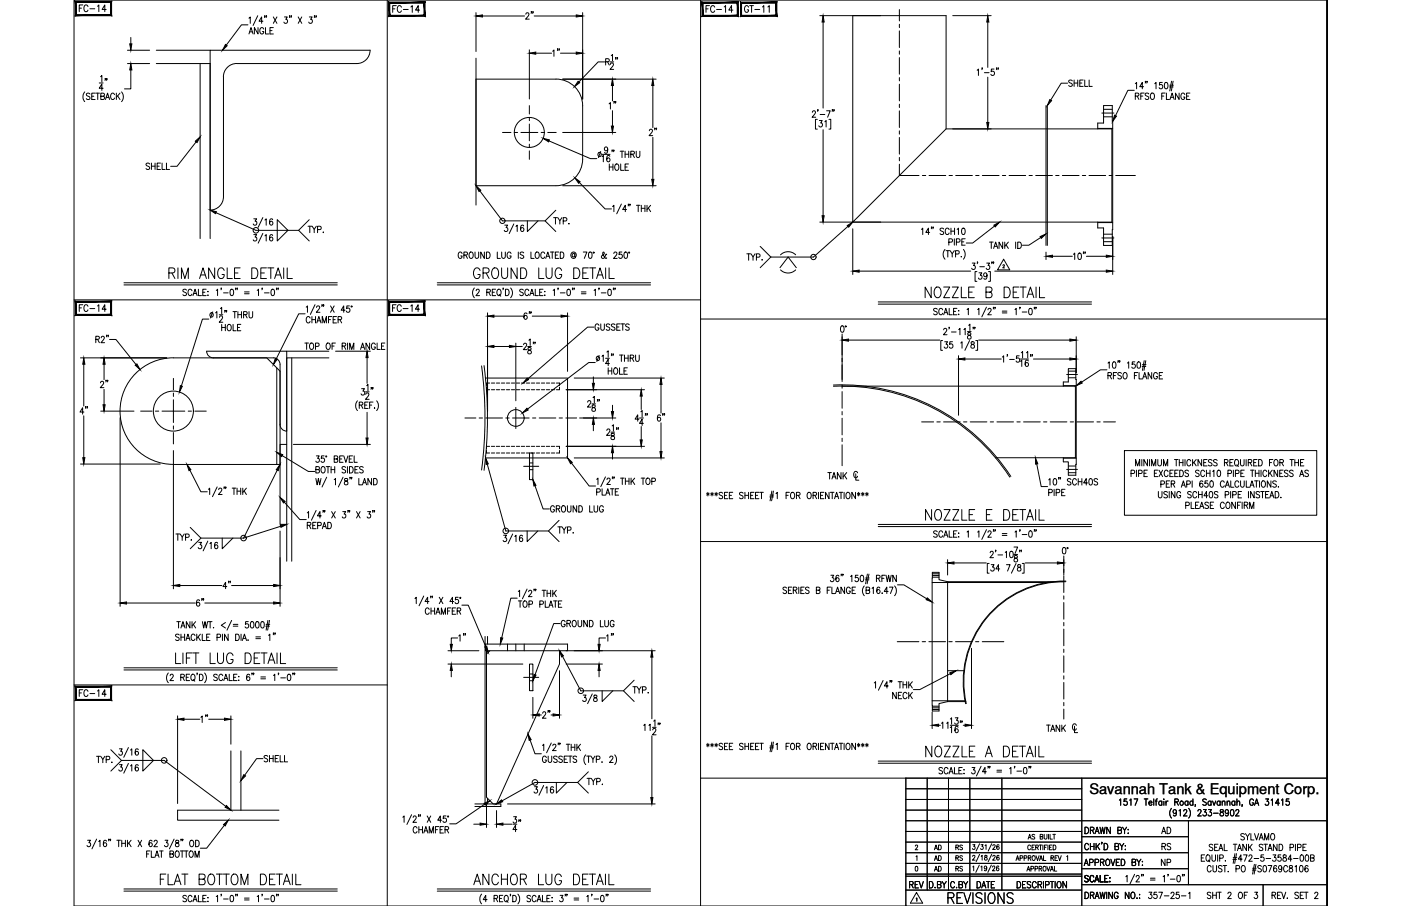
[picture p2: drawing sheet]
<svg xmlns="http://www.w3.org/2000/svg" width="432mm" height="279mm" viewBox="0 0 432 279" stroke-linecap="round" stroke-linejoin="round" font-family="sans-serif">
<defs><g id="words">
<text font-size="7.1" x="284.3" y="93.1">NOZZLE B DETAIL</text>
<g font-size="6.6">
<text x="51.2" y="87.1">RIM ANGLE DETAIL</text>
<text x="145" y="87.1">GROUND LUG DETAIL</text>
<text x="284.3" y="161.6">NOZZLE E DETAIL</text>
<text x="284.3" y="234.6">NOZZLE A DETAIL</text>
<text x="48.7" y="274.1">FLAT BOTTOM DETAIL</text>
<text x="145" y="274.1">ANCHOR LUG DETAIL</text>
<text x="291.4" y="279.8">REVISIONS</text>
</g>
<text font-size="6.2" x="321.7" y="227.2">TANK</text>
<g font-size="5.7">
<text x="160.5" y="99.8">6&quot;</text>
<text x="23.6" y="129.1">4&quot;</text>
<text x="254.4" y="149.2">TANK</text>
<text x="67.7" y="182.7">4&quot;</text>
</g>
<g font-size="5.3">
<text x="23.6" y="4.9">FC-14</text>
<text x="120.3" y="4.9">FC-14</text>
<text x="216.6" y="4.9">FC-14</text>
<text x="228.6" y="4.9">GT-11</text>
<text x="161.2" y="7.1">2&quot;</text>
<text x="173.6" y="18.7" transform="rotate(-90 173.6 18.7)">1&quot;</text>
<text x="328.4" y="27.9">SHELL</text>
<text x="191.2" y="34.9" transform="rotate(-90 191.2 34.9)">1&quot;</text>
<text x="203.6" y="43" transform="rotate(-90 203.6 43)">2&quot;</text>
<text x="44.1" y="53.6">SHELL</text>
<text x="329.8" y="81.1">10&quot;</text>
<text x="23.6" y="97.4">FC-14</text>
<text x="119.9" y="97.4">FC-14</text>
<text x="30" y="120.7">2&quot;</text>
<text x="206" y="131.2" transform="rotate(-90 206 131.2)">6&quot;</text>
<text x="59.6" y="188">6&quot;</text>
<text x="144.6" y="199" transform="rotate(-90 144.6 199)">1&quot;</text>
<text x="190.1" y="199" transform="rotate(-90 190.1 199)">1&quot;</text>
<text x="23.6" y="215.9">FC-14</text>
<text x="65.3" y="224" transform="rotate(-90 65.3 224)">1&quot;</text>
<text x="166.2" y="222.6">2&quot;</text>
<text x="161.6" y="257.9" transform="rotate(-90 161.6 257.9)">34&quot;</text>
<text x="279.4" y="275.2">REV</text>
</g>
<g font-size="4.9">
<text x="169.7" y="70.2">TYP.</text>
<text x="182.4" y="103">GUSSETS</text>
<text x="169" y="159.1">GROUND LUG</text>
<text x="172.2" y="194.4">GROUND LUG</text>
<text x="194" y="214.8">TYP.</text>
<text x="80.4" y="236">SHELL</text>
<text x="179.9" y="243.1">TYP.</text>
<text x="357" y="258.2">AD</text>
<text x="357.4" y="263.2">RS</text>
<text x="357" y="268.1">NP</text>
</g>
<text font-size="4.5" x="335.7" y="244.9">Savannah Tank &amp; Equipment Corp.</text>
<g font-size="4.4">
<text x="287.2" y="263.2">AD</text>
<text x="293.9" y="263.2">RS</text>
<text x="287.2" y="269.9">AD</text>
<text x="287.2" y="266.7">AD</text>
<text x="293.9" y="269.9">RS</text>
<text x="293.9" y="266.7">RS</text>
</g>
</g></defs>
<!-- layer: 0 -->
<g fill="none" stroke="#000" stroke-width=".31">
<path d="M119.4 0v279.4M215.9 0v279.4M409 0h-386.2v279.4h386.2M409 0v279.4v-279.4M22.8 92.5h193.1M215.9 98.4h193.1M215.9 167h193.1M22.8 211.2h96.6M215.9 240h193.1M279.2 240v39.4M285.8 240v34.5M292.3 240v34.5"/>
<path d="M298.9 240v34.5M308.8 240v34.5M333.4 240v39.4M279.2 243.2h54.2M279.2 246.5h54.2M279.2 249.8h54.2M279.2 256.4h54.2M279.2 259.7h54.2M279.2 253.1h129.8M333.4 258h32.9M366.3 253.1v19.7M279.2 266.3h54.2"/>
<path d="M279.2 263h87.1M279.2 270.2h54.2M279.2 269.6h54.2M279.2 274.5h54.2M333.4 272.8h75.6M333.4 267.9h32.9M389.3 272.8v6.6"/>
</g>
<!-- layer: SHOP TAG -->
<path d="M279.2 279.4h.1M409 279.4h.1" fill="none" stroke="#000" stroke-width=".31"/>
<!-- layer: TEXT -->
<g fill="none" stroke="#000" stroke-width=".31">
<path d="M309.3 79.9l1.9 3.3h-3.8zM309.1 81.9l.1-.3 .4 .2-.5 .8h.5M348.6 146l.9-.1 .1-.7-1-.2v2M350 143.7v-2l.6 2 .7-2v2M350.3 145v2M350.9 146l1-.1 .1-.7-1.1-.2v2M351.9 141.7v2M352.6 145.9h.6M353.6 145h-1v2h1M353.7 141.7v2l-1.1-2v2M354.3 141.7v2M354.9 143.7v-2l.7 2 .6-2v2"/>
<path d="M355.8 145.9h.6M356.8 145h-1v2h1M356.8 141.7v1.4l.5 .6 .6-.3 .1-1.7M357 151.6v1.4l.5 .5 .6-.2v-1.7M357.2 145l1.1 2M357.8 149.3l.9-.1 .2-.3-.2-.5-.9-.1v2M358.3 145l-1.1 2M358.6 143.7v-2l.7 2 .6-2v2M359.5 149.2h.6M359.8 151.8l-.4-.2-.7 .2 .2 .5 .9 .7v.3l-.4 .2-.7-.2M360 145.5a.61 .61 0 0 0-.7-.5 .61 .61 0 0 0-.5 .8v.4a.61 .61 0 0 0 .5 .8 .61 .61 0 0 0 .7-.5M360.4 151.6v1.9"/>
<path d="M360.5 148.3h-1v2h1M360.6 145.9h.6M361 149.2l.9-.1 .1-.6-1-.2v2M361.5 149.2l.6 1.1M361.6 145h-1v2h1M362 141.7h1.1M362.1 145.9h.6M362.1 151.6v1.9l-1.1-1.9v1.9M362.5 141.7v2M363.1 145h-1v2h1M363.5 141.7v2M363.5 142.7h1.1"/>
<path d="M363.6 145a1.01 1.01 0 0 1 1.2 1 1.01 1.01 0 0 1-1.2 1zM363.9 152a.61 .61 0 0 0-.8-.4 .61 .61 0 0 0-.4 .7v.5a.61 .61 0 0 0 .6 .8 .61 .61 0 0 0 .6-.8h-.4M364.1 150.3l.6-2 .7 2M364.3 149.6h.8M364.6 141.7v2M365.2 141.7v2M365.4 155.9l1-.1 .1-.8-1.1-.1v1.9M365.8 149.3l.9-.1 .2-.3-.2-.5-.9-.1v2M366.3 145.3l-.4-.3-.7 .3 .2 .5 .8 .4a.48 .48 0 0 1-.3 .8l-.7-.3M367 142.2a.61 .61 0 0 0-.8-.5 .61 .61 0 0 0-.4 .8v.4a.61 .61 0 0 0 .5 .8 .61 .61 0 0 0 .7-.5M367.1 154.9v1.9h1M367.2 151.8l-.4-.2-.8 .2 .2 .5 1 .7v.3l-.4 .2-.8-.2"/>
<path d="M367.4 148.3v2M367.6 141.7v2M368 142.6l.7 1.1M368.5 155.8h.6M368.7 141.7l-1.1 1.3M368.8 152a.61 .61 0 0 0-.7-.4 .61 .61 0 0 0-.5 .7v.5a.61 .61 0 0 0 .5 .7 .61 .61 0 0 0 .7-.4M369.4 151.6v1.9M369.4 152.5h1.1M369.5 154.9h-1v1.9h1M369.6 145.3l-.4-.3-.7 .3 .1 .5 .9 .4 .1 .5-.4 .3-.7-.3M369.8 156.8l.6-1.9 .6 1.9M370 156.2h.8"/>
<path d="M370.4 141.7v2l-1.2-2v2M370.5 151.6v1.9M370.7 148.6l-.5-.3a1.14 1.14 0 0 0 .1 2 .57 .57 0 0 0 .5-.9 .57 .57 0 0 0-1-.1v.3M371 142.7h.6M371.3 145.5a.61 .61 0 0 0-.8-.5 .61 .61 0 0 0-.4 .8v.4a.61 .61 0 0 0 .4 .8 .61 .61 0 0 0 .8-.5M371.8 145.9h1.1M371.8 145v2M372 141.7h-1v2h1M372.2 148.3h-.8l-.1 .8a.61 .61 0 0 1 .9 .1 .61 .61 0 0 1-.1 .9 .61 .61 0 0 1-.8-.2M372.3 152.9h-1.2l.8-1.3v1.9M372.5 155.2l-.4-.3-.8 .3 .2 .4 1 .7v.2l-.4 .3-.8-.3M372.9 151.7h.6l.2 .3v1.2l-.4 .3-.6-.3v-.8z"/>
<path d="M372.9 145v2M373 155.8h.7M373.1 148.4l.4-.1a1.15 1.15 0 0 1-.2 2l-.4-.4v-.5zM373.5 142l-.4-.3-.5 .1v.7l.8 .3 .1 .6-.4 .3-.7-.3M373.7 145.4l.4-.4v2M374.1 154.9h-1.1v1.9h1.1M375.1 142l-.4-.3-.7 .3 .2 .5 .8 .3v.8l-.6 .1-.4-.3M375.3 145.1l.3-.1a1.09 1.09 0 0 1 .6 1 1.09 1.09 0 0 1-.6 1l-.4-.4-.1-.5zM375.4 151.8l-.4-.2-.7 .2 .1 .5 .8 .4 .2 .3v.3l-.4 .2-.7-.2M377.3 148.8a.62 .62 0 0 0-.7-.5 .62 .62 0 0 0-.5 .7v.5a.62 .62 0 0 0 .5 .8 .62 .62 0 0 0 .7-.5M377.3 155.3a.62 .62 0 0 0-.7-.4 .62 .62 0 0 0-.5 .7v.5a.62 .62 0 0 0 .5 .7 .62 .62 0 0 0 .7-.4M377.4 142.7l.9-.1 .1-.7-1-.2v2"/>
<path d="M377.6 152.6l1.1-.2-.1-.7-1-.1v1.9M377.7 150.3l.6-2 .6 2M377.9 149.6h.8M377.9 142.7l.6 1M378.1 155l.2-.1a1 1 0 0 1 .8 .9 1 1 0 0 1-.8 1 1.22 1.22 0 0 1-.2-1.8zM378.5 146l.9-.1 .1-.7-1-.2v2M379.1 142.7h.6M379.3 151.6v1.9M379.3 148.3v2h1M379.9 152.6l1-.1v-.8l-1-.1v1.9M380.1 141.7h-1v2h1M380.1 145v2"/>
<path d="M380.8 146l.9-.1 .1-.7-1-.2v2M380.8 154.9v1.9l-1.2-1.9v1.9M380.8 141.8l.2-.1a1 1 0 0 1 .8 1 1 1 0 0 1-.8 1 1.26 1.26 0 0 1-.2-1.9zM381.2 143.3l.5 .6M381.4 155.8h.6M381.6 152.5h.6M381.8 148.8a.62 .62 0 0 0-.7-.5 .62 .62 0 0 0-.5 .7v.5a.62 .62 0 0 0 .5 .8 .62 .62 0 0 0 .7-.5M382.3 141.7l.1 1.7 .4 .3 .6-.3v-1.7M382.4 148.3v1.4l.4 .6 .6-.3 .1-1.7M382.4 154.9h-1v1.9M382.4 145.9h.7M382.7 151.6h-1.1v1.9h1.1"/>
<path d="M382.8 154.9v1.9M383.5 145h-1.1v2h1.1M383.5 155.8l.9-.1 .1-.7-1-.1v1.9M384 155.8l.6 1M384.1 141.7v2M384.1 148.3v2h1M384.7 142.7l1-.1 .1-.7-1.1-.2v2M384.8 151.6v1.9M385.1 156.8v-1.9l.7 1.9 .6-1.9v1.9M385.2 150.3l.7-2 .6 2M385.3 142.7l.5 1M385.4 145h1.1"/>
<path d="M385.5 149.6h.8M386 145v2M386.4 142.7h.6M386.5 151.6v1.9l-1.1-1.9v1.9M386.7 148.3h1.1M386.9 145.9h1.1M386.9 145v2M387.2 148.3v2M387.4 141.7h-1v2h1M387.9 141.7a.99 .99 0 0 1 1.1 1 .99 .99 0 0 1-1.1 1zM388 145v2M388.2 148.3v2"/>
<path d="M388.2 151.8l-.4-.2-.5 .1v.6l.8 .4 .1 .6-.4 .2-.7-.2M388.6 151.6h1.1M388.7 145v2M389.1 148.4l.1-.1a1 1 0 0 1 .8 1 1 1 0 0 1-.8 1 1.27 1.27 0 0 1-.1-1.9zM389.1 151.6v1.9M390.1 152.5h.6M390.4 145.5a.61 .61 0 0 0-.7-.5 .61 .61 0 0 0-.5 .8v.4a.61 .61 0 0 0 .5 .8 .61 .61 0 0 0 .7-.5M391 145v2M391.1 151.6h-1v1.9h1M391.3 142.7h.6M391.4 153.5l.6-1.9 .6 1.9M391.4 145.8l.7 1.2"/>
<path d="M391.6 152.9h.8M391.7 148.3v2l-1.1-2v2M392.1 145l-1.1 1.3M392.3 141.7h-1v2M392.9 141.8l.2-.1a1 1 0 0 1 .8 1 1 1 0 0 1-.8 1 1.24 1.24 0 0 1-.2-1.9zM393 151.6a1 1 0 0 1 1.2 1 1 1 0 0 1-1.2 .9zM393.4 148.6l-.4-.3-.7 .3 .1 .4 1 .7v.3l-.4 .3-.7-.3M393.8 145v2l-1.1-2v2M393.9 150.2h.2zM394.4 145.9h.7M394.5 142.7l.9-.1 .1-.7-1-.2v2M394.8 153.4v.1z"/>
<path d="M395 142.7l.6 1M395.5 145h-1.1v2h1.1M397 145.3l-.4-.3-.6 .1-.1 .6 .9 .4 .2 .6-.4 .3-.7-.3M397.6 141.7h1.1M398.1 141.7v2M398.6 145.3l-.4-.3-.8 .3 .2 .5 .9 .4 .1 .5-.4 .3-.8-.3M399.1 142.7h1.1M399.1 141.7v2M400.2 141.7v2M400.6 147l.6-2 .6 2M400.8 146.3h.8M400.8 142.7h.7"/>
<path d="M401.9 141.7h-1.1v2h1.1M403.3 145.3l-.4-.3-.7 .3 .1 .5 .9 .4a.48 .48 0 0 1-.3 .8l-.7-.3M316.9 258.8l.5-1.5 .4 1.5M317.1 258.3h.5M318.9 257.5l-.3-.2-.5 .2 .1 .4 .7 .3v.4l-.3 .2-.5-.2M320.6 258l.7-.1 .1-.4-.8-.2v1.5l.8-.2v-.5l-.3-.1M321.8 257.3v1.1l.4 .4 .4-.2 .1-1.3M323.2 257.3v1.5M323.6 257.3v1.5h.8M324.5 257.3h.8M324.9 257.3v1.5M334.4 255.1a1.01 1.01 0 0 1 1.1 1 1.01 1.01 0 0 1-1.1 1z"/>
<path d="M336.1 256.1l.9-.2 .1-.6-1-.2v2M336.6 256.1l.6 1M337.5 257.1l.6-2 .7 2M337.7 256.4h.8M339 255.1l.4 2 .4-2 .4 2 .4-2M339.7 259.8h-.2h.2l-.2 .5M342.2 255.1v2l-1.1-2v2M344.5 256.1l1-.2 .1-.6-1.1-.2v2l1.1-.2 .1-.5-.5-.3M345 246.8l.4-.4v1.9M346 255.1l.6 1v1M347.2 255.1l-.6 1M347.3 246.4h-.8l-.1 .8a.61 .61 0 0 1 .9 .1 .61 .61 0 0 1-.1 .8 .61 .61 0 0 1-.8-.1"/>
<path d="M347.6 257h.2zM347.7 255.8v.1zM348.2 246.8l.4-.4v1.9M349.5 246.4h1.2l-.8 1.9M352.7 246.4h1.1M353.2 246.4v1.9M354.1 247.6h.9l-.1-.5a.58 .58 0 0 0-.8 .7 .58 .58 0 0 0 .9 .3M355.6 246.4v1.9M356.1 247h.5M356.7 246.4l-.3 .1-.1 .3v1.5M358.1 247.3l-.2-.2a.58 .58 0 0 0-.8 .6 .58 .58 0 0 0 1 .4M358.1 247v1.3"/>
<path d="M358.7 246.4v.2zM358.7 247.1v1.2M359.4 247v1.3M360 247l-.4 .1-.2 .5M361.1 249.3a2.24 2.24 0 0 0 0 3M362.1 247.3l.9-.1 .1-.6-1-.2v1.9M362.6 250.3l-.1 .3a.54 .54 0 0 1-.8 .1 .54 .54 0 0 1 0-.8 .54 .54 0 0 1 .8 .1l.1 .3a.9 .9 0 0 1-.6 1.3l-.4-.2M362.6 247.3l.6 1M363.4 250l.4-.3v1.9M364.8 250.1l.2-.3 .5-.1 .3 .5-1.1 1.4h1.2M366.1 247.3l-.1-.2a.58 .58 0 0 0-.8 .6 .58 .58 0 0 0 .9 .4M366.1 247v1.3"/>
<path d="M366.4 249.3a2.31 2.31 0 0 1 0 3M367.7 247.3a.56 .56 0 0 0-.8 0 .56 .56 0 0 0 0 .8 .56 .56 0 0 0 .8 0M367.7 246.4v1.9M368.5 248.3h-.2h.2l-.2 .4M369.2 250.1l.3-.4h.4l.3 .3-1.1 1.6h1.1M370.9 249.7h.9l-.5 .7a.6 .6 0 0 1 .5 .9 .6 .6 0 0 1-1.1 0M371.8 246.7l-.4-.3-.7 .3 .2 .4 .9 .7v.3l-.4 .2-.7-.2M372.5 249.7h.9l-.5 .7a.6 .6 0 0 1 .5 1 .6 .6 0 0 1-1.1-.1M373.3 247.3a.56 .56 0 0 0-.8 0 .56 .56 0 0 0 0 .8 .56 .56 0 0 0 .8 0M373.3 247v1.3M373.7 247l.5 1.3 .5-1.3M374 250.8h1.5"/>
<path d="M376 247.3a.56 .56 0 0 0-.7 0 .56 .56 0 0 0 0 .8 .56 .56 0 0 0 .7 0M376 247v1.3M376.2 249.8v.5a.72 .72 0 0 1 .8 .4 .72 .72 0 0 1-.3 .9 .63 .63 0 0 1-.7-.6 .63 .63 0 0 1 .8-.6l.2-.3v-.3zM376.7 247.4l.4-.4 .4 .1v1.2M376.7 247v1.3M378.2 247.4l.4-.4 .4 .1 .1 1.2M378.2 247v1.3M378.6 250.3v.3a.54 .54 0 0 1-.8 .1 .54 .54 0 0 1 0-.8 .54 .54 0 0 1 .8 .1v.3a.9 .9 0 0 1-.6 1.3l-.3-.2M379.4 249.8l.3-.1a1.06 1.06 0 0 1 .6 .9 1.06 1.06 0 0 1-.6 1l-.3-.1-.2-.7zM380.6 247.3a.56 .56 0 0 0-.8 0 .56 .56 0 0 0 0 .8 .56 .56 0 0 0 .8 0M380.6 247v1.3M380.9 250.1l.1-.3 .5-.1 .3 .5-1 1.4h1.1"/>
<path d="M381.2 247.4l.4-.4 .4 .1 .1 1.2M381.2 246.4v1.9M382.9 248.3l-.1 .4M383.5 257.3l-.4-.2-.7 .2 .1 .4 1 .8v.2l-.4 .3-.7-.3M383.9 257.1l.6 .9v1M385.1 257.1l-.6 .9M385.5 257.1v1.9h1M386.3 246.8a.61 .61 0 0 0-.7-.4 .61 .61 0 0 0-.5 .7v.5a.61 .61 0 0 0 .6 .8 .61 .61 0 0 0 .6-.8h-.4M386.7 248.3l.6-1.9 .6 1.9M386.7 257.1l.6 1.9 .6-1.9M386.9 247.7h.8M388.1 259l.6-1.9 .7 1.9"/>
<path d="M388.3 258.4h.8M389.8 259v-1.9l.6 1.9 .6-1.9v1.9M390.1 246.4h.9l-.5 .7a.6 .6 0 0 1 .5 .9 .6 .6 0 0 1-1.1 0M391.8 246.8l.4-.4v1.9M391.9 257.2l.2-.1a1 1 0 0 1 .8 1 1 1 0 0 1-.8 .9 1.29 1.29 0 0 1-.2-1.8zM394.3 247.7h-1.2l.8-1.3v1.9M395 246.8l.4-.4v1.9M397.3 246.4h-.8l-.1 .8a.61 .61 0 0 1 .9 .1 .61 .61 0 0 1-.1 .8 .61 .61 0 0 1-.9-.1M282.1 260.9l.3-.3 .4 .3-.7 1.2h.8M282.2 267.2h.2a.82 .82 0 0 1 .5 .7 .82 .82 0 0 1-.5 .7l-.3-.2zM282.3 264.2l.3-.3v1.5M282.4 277.1l.2-.2v1"/>
<path d="M282.5 275.2l1.9 3.3h-3.8zM288.2 273.6v.2zM288.9 272.8l1-.1v-.8l-1-.1v2l1.1-.2v-.4l-.4-.4M290.4 271.8l.6 1v1M291.7 271.8l-.7 1M294.2 272.3a.62 .62 0 0 0-.7-.5 .62 .62 0 0 0-.5 .8v.5a.62 .62 0 0 0 .5 .7 .62 .62 0 0 0 .7-.5M295.6 272.8l.9-.1 .1-.7-1-.2v2l1-.2 .1-.4-.4-.4M297 271.8l.6 1v1M298.3 271.8l-.7 1M299.8 264.1l.2-.3 .5 .3-.8 1.2h.8M299.8 267.3l.3-.2v1.4M299.8 260.5h.7l-.4 .5a.44 .44 0 0 1 .4 .7 .44 .44 0 0 1-.8 0"/>
<path d="M301.1 271.8a1 1 0 0 1 1.2 1 1 1 0 0 1-1.2 1zM301.8 266.8l-1 2.2M301.9 263.5l-1.1 2.2M301.9 260.2l-1.1 2.3M302.3 267.3l.3-.2v1.4M302.3 260.5h.7l-.4 .5a.45 .45 0 0 1 .4 .7 .45 .45 0 0 1-.8 0M302.4 264.1l.3-.3v1.5M302.6 273.8l.6-2 .6 2M303.6 263.8v.5a.59 .59 0 0 1 .6 .2 .59 .59 0 0 1-.1 .7 .48 .48 0 0 1-.7-.3 .48 .48 0 0 1 .6-.6l.1-.5zM303.6 260.8l.3-.3v1.5M304 271.8h1.1M304.1 267.5a.4 .4 0 0 1-.4 .5 .4 .4 0 0 1-.4-.5l.4-.4a.81 .81 0 0 1 .5 .7 .81 .81 0 0 1-.6 .7l-.2-.2"/>
<path d="M304.6 271.8v2M305.5 266.8l-1 2.2M305.6 263.5l-1 2.2M305.6 260.2l-1 2.3M305.9 267.4l.3-.3 .4 .2-.7 1.2h.8M306 264.1l.1-.3h.4l.2 .4-.8 1.1h.9M306 260.8l.2-.3 .5 .3-.8 1.2h.9M306.6 271.8h-1.1v2M307.8 267.3v-.2a.73 .73 0 0 0-.8 .6 .73 .73 0 0 0 .5 .8 .42 .42 0 0 0 .4-.5 .42 .42 0 0 0-.7-.2l-.1 .3M307.9 264l-.1-.2a.73 .73 0 0 0-.7 .6 .73 .73 0 0 0 .5 .9 .42 .42 0 0 0 .4-.6 .42 .42 0 0 0-.7-.2l-.1 .3M307.9 260.7l-.2-.2a.71 .71 0 0 0-.6 .7 .71 .71 0 0 0 .7 .7 .42 .42 0 0 0 .1-.6 .42 .42 0 0 0-.6 0l-.1 .2M313.1 265.4l.5-1.5 .5 1.5"/>
<path d="M313.3 264.9h.6M313.5 271.8a1 1 0 0 1 1.1 1 1 1 0 0 1-1.1 1zM314.4 264.6h.7l.1-.6-.8-.1v1.5M315.6 264.6h.8v-.6l-.8-.1v1.5M316.2 271.8h-1v2h1M316.5 268.6l.5-1.4 .4 1.4M316.7 268.2h.6M316.9 264.6l.7-.1 .1-.5-.8-.1v1.5M317.3 264.6l.4 .8M317.6 260.9a.46 .46 0 0 0-.5-.3 .46 .46 0 0 0-.3 .6v.3a.46 .46 0 0 0 .3 .6 .46 .46 0 0 0 .5-.4M317.7 272.1l-.4-.3-.7 .3 .1 .5 .9 .5a.48 .48 0 0 1-.3 .7l-.7-.3M317.7 267.9h.8v-.7h-.8v1.4"/>
<path d="M318.1 261.3h.5M318.3 263.9h.2a.7 .7 0 0 1 .6 .7 .7 .7 0 0 1-.8 .7l-.2-.5zM318.9 260.6h-.8v1.5h.8M319 267.9h.7v-.7h-.7v1.4M319.2 261.3l.7-.1v-.5l-.7-.1v1.5M319.3 263.9l.5 1.5 .5-1.5M319.4 272.3a.62 .62 0 0 0-.8-.5 .62 .62 0 0 0-.4 .8v.5a.62 .62 0 0 0 .4 .7 .62 .62 0 0 0 .8-.5M319.6 261.3l.4 .8M319.9 272.8l1-.1 .1-.7-1.1-.2v2M320.3 267.9l.7-.1v-.6h-.7v1.4M320.3 260.6h.8M320.4 265.4l.4-1.5 .5 1.5"/>
<path d="M320.5 272.8l.6 1M320.5 264.9h.7M320.7 267.9l.4 .7M320.7 260.6v1.5M321.4 260.6v1.5M321.6 271.8v2M321.6 263.9v1.5h.7M321.7 267.2a.68 .68 0 0 1 .7 .7 .68 .68 0 0 1-.7 .7l-.2-.5zM321.9 261.3h.5M322.2 272.9l1-.1v-.9l-1-.1v2M322.6 267.2l.5 1.4 .5-1.4M322.7 260.6h-.8v1.5"/>
<path d="M323 260.6v1.5M323.5 261.3h.4M323.7 271.8h1.1M323.7 268.6l.5-1.4 .5 1.4M323.9 264.6l.7-.1v-.6h-.7v1.5M323.9 268.2h.6M324.2 260.6h-.7v1.5h.7M324.3 271.8v2M324.3 264.6l.4 .8M324.6 260.6a.74 .74 0 0 1 .9 .7 .74 .74 0 0 1-.9 .8zM325 267.2v1.4h.7M325.2 264.6h.4"/>
<path d="M325.2 271.8v2M325.9 263.9h-.7v1.5h.7M326.1 271.9l.1-.1a1.01 1.01 0 0 1 .9 1 1.01 1.01 0 0 1-.9 1 1.27 1.27 0 0 1-.1-1.9zM326.1 263.9l.5 1.5 .5-1.5M328.7 271.8v2l-1.1-2v2M328.8 264.2l.3-.3v1.5M334.2 266.9l.6-1.9 .6 1.9M334.4 275.1a1 1 0 0 1 1.1 1 1 1 0 0 1-1.1 1zM334.4 266.3h.8M335.4 270.3l-.4-.3-.7 .3 .2 .4 .9 .7v.3l-.4 .3-.7-.3M335.5 260.6a.62 .62 0 0 0-.7-.5 .62 .62 0 0 0-.5 .8v.4a.62 .62 0 0 0 .5 .8 .62 .62 0 0 0 .7-.5M335.8 266l1-.1 .1-.7-1.1-.2v1.9"/>
<path d="M336.1 276.1l.9-.1 .1-.7-1-.2v2M336.1 260.1v2M336.1 261h1.1M336.6 276.1l.6 1M337.1 270.5a.61 .61 0 0 0-.7-.5 .61 .61 0 0 0-.5 .7v.5a.61 .61 0 0 0 .5 .8 .61 .61 0 0 0 .7-.5M337.2 260.1v2M337.4 272l.7-2 .6 2M337.5 277.1l.6-2 .7 2M337.5 266l1-.1v-.7l-1-.2v1.9M337.7 271.3h.8M337.7 276.5h.8M337.8 260.1v2"/>
<path d="M338.2 260.9l.7 1.2M338.9 260.1l-1.1 1.3M339 275.1l.4 2 .4-2 .4 2 .4-2M339.1 270v2h1M339.2 265.9l.9-.1v-.7l-.9-.1v1.9M339.7 265.9l.6 1M340.3 260.1a1 1 0 0 1 1.1 1 1 1 0 0 1-1.1 1zM340.5 270.9h.6M341.1 265.1l.1-.1a1 1 0 0 1 .9 .9 1 1 0 0 1-.9 1 1.26 1.26 0 0 1-.1-1.8zM341.1 275.1v2M341.5 270h-1v2h1M342 271.9h.1z"/>
<path d="M342.1 270.6v.2zM342.4 265l.6 1.9 .6-1.9M342.9 275.1v2l-1.2-2v2M343.6 261l1-.1v-.7l-1-.1v2l1.1-.2 .1-.5-.4-.4M344 265.9h.7M344.6 275.6a.62 .62 0 0 0-.7-.5 .62 .62 0 0 0-.5 .8v.5a.62 .62 0 0 0 .6 .7 .62 .62 0 0 0 .6-.7h-.4M345.1 265h-1.1v1.9h1.1M345.1 260.1l.6 .9v1.1M345.6 265a1 1 0 0 1 1.1 .9 1 1 0 0 1-1.1 1zM346.4 260.1l-.7 .9M346.8 260.8v.1zM346.8 261.9v.2z"/>
<path d="M347 270.4l.4-.4v2M348 275.1v2l-1.2-2v2M348.8 275.2l.2-.1a1 1 0 0 1 .8 1 1 1 0 0 1-.8 1 1.29 1.29 0 0 1-.2-1.9zM348.9 265.9l1-.1v-.7l-1-.1v1.9l1-.1 .1-.5-.4-.4M349.7 269.6l-1.4 3M350.2 270.5l.3-.5h.3l.3 .4-1 1.6h1.1M350.4 277h.1zM350.4 265l.6 .9v1M351.2 275.8h.1M351.2 276.9h.1M351.6 265l-.6 .9M351.9 269.7h-.1h.1l-.1 .5"/>
<path d="M352 266.8h.2zM352.1 265.6v.2zM352.4 269.7l-.1 .5M354.1 275.1h.9l-.5 .8a.6 .6 0 0 1 .5 .9 .6 .6 0 0 1-1-.1M354.6 270.8h1.4M354.6 271.4h1.4M356.5 275.1h-.8l-.1 .9a.61 .61 0 0 1 .9 0 .61 .61 0 0 1-.1 .9 .61 .61 0 0 1-.8-.2M357.1 275.1h1.2l-.8 2M358.5 270.4l.4-.4v2M358.8 276.3h1.5M360.1 269.7l-.2 .5M360.7 271.1h1.4"/>
<path d="M360.9 275.6l.3-.5h.3l.4 .4-.3 .7-.8 .9h1.2M362.9 270.1l.3-.1a1.09 1.09 0 0 1 .6 1 1.09 1.09 0 0 1-.6 1 1.43 1.43 0 0 1-.3-1.9zM363.4 275.1h-.8l-.1 .9a.61 .61 0 0 1 .9 0 .61 .61 0 0 1-.1 .9 .61 .61 0 0 1-.9-.2M364.1 276.3h1.4M364.5 269.7l-.1 .5M365 269.7h-.2h.2l-.2 .5M366.3 275.5l.4-.4v2M370.2 264.6h.7M371.3 263.6h-1.1v2h1.1M371.8 263.9l.4-.3a1 1 0 0 1 .8 1 1 1 0 0 1-.8 1l-.5-.7zM372.4 265.2l.5 .6M373.2 275.4l-.4-.3-.7 .3 .1 .5 .9 .5a.48 .48 0 0 1-.3 .7l-.7-.3"/>
<path d="M373.3 267.4a.61 .61 0 0 0-.8-.5 .61 .61 0 0 0-.4 .8v.4a.61 .61 0 0 0 .4 .8 .61 .61 0 0 0 .8-.5M373.5 263.6l.1 1.7 .4 .3 .6-.3v-1.7M373.8 276.1h1.1M373.8 275.1v2M373.8 260.6l-.4-.2-.7 .2 .1 .4 1 .7v.3l-.4 .3-.7-.3M373.8 266.9l.1 1.7 .4 .3 .6-.3v-1.7M374.4 261.3h.6M374.9 275.1v2M375.3 275.1h1.1M375.3 263.6v2M375.4 260.4h-1v1.9h1M375.6 262.3l.7-1.9 .6 1.9"/>
<path d="M375.8 275.1v2M375.9 261.7h.8M375.9 264.7l1-.1 .1-.8-1.1-.2v2M376.6 267.2l-.4-.3-.5 .1v.7l.8 .4 .1 .5-.4 .3-.7-.3M377 266.9h1.1M377.3 260.4v1.9h1M377.5 266.9v2M377.7 265.4v.2zM378.5 275.6l.3-.5 .5 .1 .1 .3-1 1.6h1.1M378.5 268.8h.1zM380 265h1.1M380.1 264.5h1.1"/>
<path d="M380.1 260.4h1.1M380.6 263.2l-.5 3.1M380.7 260.4v1.9M380.9 267.9h1v-.9l-1-.1v2M381.1 263.2l-.6 3.1M381.4 262.3l.6-1.9 .7 1.9M381.6 261.7h.8M382 275.2l.1-.1a1 1 0 0 1 .9 1 1 1 0 0 1-.9 1 1.27 1.27 0 0 1-.1-1.9zM382.9 267l.1-.1a1.01 1.01 0 0 1 .8 1 1.01 1.01 0 0 1-.8 1 1.29 1.29 0 0 1-.1-1.9zM382.9 264.9h-1.2l.8-1.3v2M383.3 263.6h1.1l-.8 2M383.5 276.1h.6"/>
<path d="M384.2 260.4v1.9l-1.1-1.9v1.9M384.5 275.1h-1v2M384.8 260.4v1.9M384.9 264.1l.2-.4 .5-.1 .3 .6-1 1.4h1.1M385.2 261.2l.7 1.1M385.9 260.4l-1.1 1.3M386 268.3h1.1M386.1 267.8h1.1M386.5 264.8h1.5M386.6 266.6l-.5 3M386.7 275.1h.9l-.5 .8a.6 .6 0 0 1 .5 .9 .6 .6 0 0 1-1.1-.1M387.1 266.6l-.6 3"/>
<path d="M388.8 267.2l-.4-.3-.8 .3 .2 .5 1 .6v.3l-.4 .3-.8-.3M389.2 260.6l-.4-.2h-.6v.6l.8 .5 .2 .5-.4 .3-.7-.3M389.5 267l.2-.1a1.09 1.09 0 0 1 .7 1 1.09 1.09 0 0 1-.7 1 1.43 1.43 0 0 1-.2-1.9zM389.5 263.6h-.8l-.1 .9a.61 .61 0 0 1 .9 0 .61 .61 0 0 1-.1 .9 .61 .61 0 0 1-.9-.2M389.5 260.4h1.2M390.1 260.4v1.9M390.2 264.8h1.4M390.8 262.3l.6-1.9 .7 1.9M390.8 266.9h1.2l-.8 2M391 261.7h.8M392 276.1l1-.1 .1-.7-1.1-.2v2M392.4 263.6h.8l-.5 .8a.6 .6 0 0 1 .5 .9 .6 .6 0 0 1-1-.1"/>
<path d="M392.6 276.1l.6 1M393.5 267.2l-.4-.3a1.11 1.11 0 0 0-.6 1 1.11 1.11 0 0 0 .6 1 .58 .58 0 0 0 .4-.8 .58 .58 0 0 0-.9-.2l-.1 .3M393.6 260.4v1.9l-1.1-1.9v1.9M393.7 276.1h.7M394.2 260.4a1 1 0 0 1 1.2 .9 1 1 0 0 1-1.2 1zM394.8 275.1h-1.1v2h1.1M394.8 263.6h-.8l-.1 .9a.61 .61 0 0 1 .9 0 .61 .61 0 0 1-.1 .9 .61 .61 0 0 1-.9-.2M395 275.1l.6 2 .7-2M395.1 267.6l-.3 .5a.55 .55 0 0 1-.7-.2 .55 .55 0 0 1 .1-.8 .55 .55 0 0 1 .8 .1l.1 .4a.96 .96 0 0 1-.7 1.3l-.3-.3M395.5 263.7v.6a.72 .72 0 0 1 .9 .4 .72 .72 0 0 1-.3 .9 .63 .63 0 0 1-.8-.7 .63 .63 0 0 1 .9-.5l.2-.3-.1-.4zM396.7 276.9v.2zM396.8 267.4a.62 .62 0 0 0-.7-.5 .62 .62 0 0 0-.5 .8v.4a.62 .62 0 0 0 .5 .8 .62 .62 0 0 0 .7-.5"/>
<path d="M397.5 267v.6a.73 .73 0 0 1 .8 .4 .73 .73 0 0 1-.3 .9 .64 .64 0 0 1-.7-.7 .64 .64 0 0 1 .8-.5l.2-.3v-.4zM397.6 261.4l.9-.1v-.9h-.9v1.9M398.2 264.9h-1.2l.8-1.3v2M398.7 264.8h1.4M399.1 267.3l.4-.4v2M399.3 260.4v1.9M399.9 261.4l1-.1 .1-.3-.1-.6h-1v1.9M400.2 275.4l-.4-.3-.6 .1v.6l.8 .5 .2 .5-.4 .3-.7-.3M400.7 267l.3-.1a1.09 1.09 0 0 1 .6 1 1.09 1.09 0 0 1-.6 1l-.4-.4-.1-.4zM400.7 276.1h.7M400.9 263.7l.2-.1a1.06 1.06 0 0 1 .7 1 1.06 1.06 0 0 1-.7 1l-.2-.1-.2-.7zM401.6 261.3h.6"/>
<path d="M401.8 275.1h-1.1v2h1.1M402 275.1h1.1M402.5 263.7l.2-.1a1.07 1.07 0 0 1 .7 1 1.07 1.07 0 0 1-.7 1 1.35 1.35 0 0 1-.2-1.9zM402.6 275.1v2M402.6 260.4h-1v1.9h1M403.1 267.2l-.3-.3a1.1 1.1 0 0 0-.6 1 1.1 1.1 0 0 0 .5 1 .57 .57 0 0 0 .6-.5 .57 .57 0 0 0-.5-.6 .57 .57 0 0 0-.6 .4M403.9 264.6l1-.1v-.8l-1-.1v2l1-.1 .1-.6-.4-.3M405.2 275.6l.3-.5 .5 .1 .2 .3-1.1 1.6h1.2"/>
<circle cx="364.2" cy="247.6" r=".62"/>
</g>
<!-- layer: DIM -->
<g fill="none" stroke="#000" stroke-width=".31">
<path d="M39.3 15.5h6.8M39.3 19.6h6.8M40.3 11.6v1.9M76.4 7.7h-2l-4.7 6.2M76.7 5.6l.4-.4v2M76.7 10.5l.7-2 .6 2M77 9.8h.8M79.4 4.8l-1.4 3.1M79.5 8.5v2l-1.1-2v2M81 6.5h-1.2l.8-1.3v2M81.3 9a.62 .62 0 0 0-.8-.5 .62 .62 0 0 0-.4 .8v.4a.62 .62 0 0 0 .6 .8 .62 .62 0 0 0 .6-.8h-.4M81.7 5h-.2h.2l-.2 .4"/>
<path d="M81.8 8.5v2h1M82.2 5h-.2h.2l-.2 .4M83.2 9.4h.6M84.2 8.5h-1v2h1M84.2 5.2l1.1 2M85.3 5.2l-1.1 2M87.7 5.2h.8l-.4 .8a.6 .6 0 0 1 .5 .9 .6 .6 0 0 1-1.1-.1M89.3 5h-.1h.1l-.1 .4M89.8 5h-.1h.1l-.1 .4M91.9 5.2l1.1 2M93 5.2l-1.1 2M95.3 5.2h.9l-.5 .8a.6 .6 0 0 1 .5 .9 .6 .6 0 0 1-1-.1"/>
<path d="M97 5h-.2h.2l-.2 .4M97.5 5h-.2h.2l-.2 .4M146.7 3.9v12M148.7 4.9h13M163.2 15.4v15.1M164.6 4.9h13M165.1 16.4h4.9M172.7 16.4h4.9M179.6 3.9v26.7M186.4 19.1h-2l-6 6.2M186.7 19.1l.9-.2 .1-.6-1-.2v2M187.2 19.1l.6 1"/>
<path d="M188 19.1h1.1M188.1 19.9l.3-.5h.3l.4 .4-.3 .6-.8 1h1.1M188.4 17.2l.4-.4v2M189.9 17.8l-.2 .5M190.4 17.8h-.2h.2l-.2 .5M252.7 4.8h18.7M253.7 6.8v26.5M293.6 4.8h11.9M304.4 6.8v14M26.1 28.3a2.31 2.31 0 0 0 0 3M27.7 29l-.4-.3-.5 .1v.7l.8 .3 .1 .6-.4 .3-.7-.3M28.3 29.7h.6"/>
<path d="M29.3 28.7h-1v2h1M29.5 28.7h1.2M30.1 28.7v2M30.6 25.6h1.2M31 23.7l.4-.4v2M31.1 29.7l.9-.1 .1-.7-1-.2v2l1-.2 .1-.5-.4-.3M31.8 27.2h-1.2l.8-1.3v2M32.5 24.3h-.2h.2l-.2 .5M32.5 30.7l.6-2 .7 2M32.7 30h.8M33 24.3l-.2 .5M35.3 29.2a.62 .62 0 0 0-.7-.5 .62 .62 0 0 0-.5 .8v.5a.62 .62 0 0 0 .5 .7 .62 .62 0 0 0 .7-.5"/>
<path d="M35.9 28.7v2M36.3 29.6l.7 1.1M37 28.7l-1.1 1.3M37.5 28.3a2.31 2.31 0 0 1 0 3M40.3 21.6v5.8h-1.9M173.4 24.4h28.8M188.8 26.4v4.7M188.8 34.1v4.8M201.2 26.4v12.9M250.4 34.6l.3-.4h.3l.3 .3-.2 .7-.8 1h1.1M251.9 36.8h-.6v3h.6M252.1 33.9h-.1h.1l-.1 .5"/>
<path d="M252.5 37.2h.9l-.5 .7a.6 .6 0 0 1 .5 1 .6 .6 0 0 1-1-.1M252.8 35.3h1.4M254.2 37.5l.4-.3v2M254.8 34.2h1.1l-.8 2M255.5 36.8h.6v3h-.6M256.6 33.9l-.1 .5M257.1 33.9h-.2h.2l-.2 .5M293.6 39.8h11.9M301.2 21.7l.4-.4v2M302.8 21h-.2h.2l-.2 .5M303.4 22.4h1.4M304.4 23.8v14"/>
<path d="M306.4 21.3h-.8l-.1 .8a.62 .62 0 0 1 .9 .1 .62 .62 0 0 1-.1 .9 .62 .62 0 0 1-.9-.2M307.2 21l-.1 .5M307.7 21h-.1h.1l-.1 .5M329 25.7h-1.9l-3.3 5.2M349.6 27.9h-2l-3.8 7.8M349.9 25.8l.4-.4v2M349.9 29.6l1-.1v-.7l-1-.1v2M350.5 29.6l.5 1.1M351.6 29.6h.6M352.5 26.7h-1.2l.8-1.3v2M352.6 28.7h-1v2M353.1 25.1l-.1 .5"/>
<path d="M353.6 25.1h-.2h.2l-.2 .5M354.1 29l-.4-.3-.7 .3 .1 .5 .8 .3 .2 .3v.3l-.4 .3-.7-.3M354.9 28.8l.1-.1a1 1 0 0 1 .8 1 1 1 0 0 1-.8 1 1.26 1.26 0 0 1-.1-1.9zM355.9 25.8l.4-.4v2M358.1 29.6h.6M358.2 25.4h-.8l-.1 .9a.61 .61 0 0 1 .9 0 .61 .61 0 0 1-.1 .9 .61 .61 0 0 1-.8-.2M359.1 25.5l.2-.1a1.06 1.06 0 0 1 .7 1 1.06 1.06 0 0 1-.7 1l-.4-.9zM359.1 28.7h-1v2M359.5 28.7v2h.9M360.4 26.8h1.2M360.5 26.3h1.2M360.6 30.7l.7-2 .6 2"/>
<path d="M360.8 30h.9M361.1 25l-.6 3M361.6 25l-.6 3M363.4 28.7v2l-1.1-2v2M365.2 29.2a.62 .62 0 0 0-.8-.5 .62 .62 0 0 0-.4 .8v.4a.62 .62 0 0 0 .6 .8 .62 .62 0 0 0 .6-.8h-.4M365.7 29.6h.7M366.8 28.7h-1.1v2h1.1M60.5 43.8l-5.9 7.5h-2M147.9 58.9l7 9.2h13.1M169.2 43.5l12.8 5.4h1.9M173.4 57.3h28.8M173.4 40.9h16.4"/>
<path d="M178.6 56.3l7.9 8.1h2M185.1 46.7l-.7 1.9M185.5 48.3l.4-.4v2M185.5 47.6h2.5M187.3 46a.57 .57 0 0 1-.9 .4 .57 .57 0 0 1 .1-1l.3-.1a1.1 1.1 0 0 1 .5 1 1.1 1.1 0 0 1-.6 1l-.3-.3M187.8 50.6v1.9M187.8 51.5h1.1M187.9 48.2l-.4-.3a1.13 1.13 0 0 0 0 2 .59 .59 0 0 0 .5-.7 .59 .59 0 0 0-.8-.4l-.2 .5M188.7 46.3l-.1 .5M188.9 50.6v1.9M189.2 46.3h-.1h.1l-.1 .5M189.8 50.7l.1-.1a1 1 0 0 1 .9 1 1 1 0 0 1-.9 .9 1.26 1.26 0 0 1-.1-1.8z"/>
<path d="M191.1 46.6h1.2M191.3 50.6v1.9h1M191.7 46.6v2M192.7 46.6v2M192.7 47.6h1.1M192.7 51.5h.6M193.7 50.6h-1v1.9h1M193.8 46.6v2M194.4 47.6l1-.1 .1-.7-1.1-.2v2M195 47.6l.5 1M196.1 46.6v1.4l.5 .6 .5-.3 .1-1.7M201.2 42.4v12.9"/>
<path d="M253.7 40v26.5M66.6 65.6l12.3 5.4h13.1l3.3 3.3M78.2 72.3h.9l-.5 .8a.6 .6 0 0 1 .5 .9 .6 .6 0 0 1-1 0M78.2 67.5h.9l-.5 .7a.6 .6 0 0 1 .5 .9 .6 .6 0 0 1-1 0M81 72l-1.4 3M81 67.1l-1.4 3M81.6 72.7l.4-.4v2M81.6 67.8l.4-.3v1.9M84 72.6l-.3-.3a1.1 1.1 0 0 0-.6 1 1.1 1.1 0 0 0 .6 1 .55 .55 0 0 0 .5-.5 .55 .55 0 0 0-.5-.6 .55 .55 0 0 0-.6 .5M84 67.8l-.3-.3a1.1 1.1 0 0 0-.6 .9 1.1 1.1 0 0 0 .6 1 .58 .58 0 0 0 .4-.8 .58 .58 0 0 0-.9-.1l-.1 .3M85.4 67.8l3.4 3.2-3.4 3.3zM94.9 69.8h1.2"/>
<path d="M95.3 67.8l-3.3 3.2M95.5 69.8v2M96.2 69.8l.6 .9v1.1M97.5 69.8l-.7 .9M97.9 70.8l.9-.1v-.8l-.9-.1v2M99.6 71.6v.2zM142.4 78.2a.61 .61 0 0 0-.7-.5 .61 .61 0 0 0-.5 .8v.4a.61 .61 0 0 0 .6 .8 .61 .61 0 0 0 .6-.8h-.4M143 78.7l.9-.1 .1-.7-1-.2v2M143.5 78.7l.6 1M144.9 77.8l.2-.1a1 1 0 0 1 .8 1 1 1 0 0 1-.8 1 1.27 1.27 0 0 1-.2-1.9zM146.4 77.7v1.4l.5 .6 .5-.3 .1-1.7M149.3 77.7v2l-1.1-2v2"/>
<path d="M149.9 77.7a1 1 0 0 1 1.2 1 1 1 0 0 1-1.2 1zM153.3 77.7v2h.9M154.6 77.7v1.4l.5 .6 .6-.3v-1.7M155.6 69.4h.9l-.5 .8a.6 .6 0 0 1 .5 .9 .6 .6 0 0 1-1.1-.1M157.5 78.2a.62 .62 0 0 0-.7-.5 .62 .62 0 0 0-.5 .8v.4a.62 .62 0 0 0 .6 .8 .62 .62 0 0 0 .6-.8h-.4M158.4 69l-1.5 3.1M159 69.8l.4-.4v2M159.7 77.7v2M161.4 69.7l-.3-.3a1.1 1.1 0 0 0-.7 1 1.1 1.1 0 0 0 .6 1 .55 .55 0 0 0 .5-.5 .55 .55 0 0 0-.5-.6 .55 .55 0 0 0-.6 .4M161.4 78l-.4-.3-.7 .3 .2 .5 .8 .4 .1 .5-.4 .3-.7-.3M162.5 68.1v3.3l3.3-3.3M163.6 77.7v2h1"/>
<path d="M165.2 77.8l.2-.1a1 1 0 0 1 .8 1 1 1 0 0 1-.8 1 1.29 1.29 0 0 1-.2-1.9zM167.9 78.2a.61 .61 0 0 0-.8-.5 .61 .61 0 0 0-.4 .8v.4a.61 .61 0 0 0 .4 .8 .61 .61 0 0 0 .8-.5M168.2 79.7l.6-2 .7 2M168.4 79h.8M169.6 77.7h1.2M170.2 77.7v2M171.2 78.7h.6M172.2 77.7h-1v2M172.7 77.7a.99 .99 0 0 1 1.1 1 .99 .99 0 0 1-1.1 1zM177.1 78.5v-.2a.49 .49 0 0 0-.8 .4 .49 .49 0 0 0 .8 .4v-.2M177.1 78.2l.1 1a.85 .85 0 0 0 .3-1.1 .85 .85 0 0 0-1.1-.3 .85 .85 0 0 0-.5 1 .84 .84 0 0 0 .6 .8 .84 .84 0 0 0 .9-.2M179.8 77.7h1.1l-.8 2"/>
<path d="M181.6 77.8l.4-.1a1.15 1.15 0 0 1-.2 2l-.4-.4v-.5zM187 78.6l-.2-.2a1.02 1.02 0 0 1-1.4 1.1v-.6l.8-.7-.2-.5-.2 .3 .2 .8 .6 .8 .3 .1 .1-.2M188.8 63.7l.4-.4v2M189.2 78.2l.3-.5 .5 .1 .1 .3-.2 .7-.8 .9h1.1M191.5 62.9l-1.4 3M191.7 77.7h-.8l-.1 .9a.61 .61 0 0 1 .9 0 .61 .61 0 0 1-.1 .9 .61 .61 0 0 1-.9-.2M192.6 77.8l.3-.1a1.14 1.14 0 0 1-.1 2l-.4-.4-.1-.5zM193.1 64.6h-1.2l.8-1.3v2M193.8 63h-.2h.2l-.2 .5M194.2 63l-.1 .5M196.2 63.3h1.1M196.7 63.3v2"/>
<path d="M197.7 63.3v2M197.7 64.2h1.1M198.8 63.3v2M199.4 63.3v2M199.8 64.2l.7 1.1M200.5 63.3l-1.1 1.3M230.2 78.3h1.1M230.7 78.3v2M231.5 78.3l.6 .9v1.1M232.7 78.3l-.6 .9M233.1 79.3l1-.1 .1-.7-1.1-.2v2M234.3 76l3.3 3.3"/>
<path d="M237.6 79.3l-3.3 3.3M240.6 78.6a3.3 3.3 0 0 1 4.6 0M252.7 68.5h18.7M261.3 69.8l-10.6 9.5h-13.1M262.8 70.5v14.1M284 70.7l.4-.3v1.9M286.5 71.7h-1.2l.9-1.3v1.9M287.2 70.1h-.2h.2l-.2 .4M287.7 70.1l-.2 .4M290.9 70.6l-.5-.2-.7 .2 .2 .5 .9 .5 .1 .5-.5 .2-.7-.2M291.3 76.9a2.21 2.21 0 0 0 0 3M291.6 77.3h1.1"/>
<path d="M292.1 77.3v2M292.4 74.7l1-.1v-.9l-1-.1v2M292.5 70.8a.61 .61 0 0 0-.7-.4 .61 .61 0 0 0-.5 .7v.5a.61 .61 0 0 0 .5 .7 .61 .61 0 0 0 .7-.4M292.8 77.3l.7 1v1M293.1 70.4v1.9M293.1 71.3h1.1M294.1 73.6v2M294.1 77.3l-.6 1M294.2 70.4v1.9M294.5 78.3h1l.1-.8-1.1-.2v2M294.8 74.7l.9-.1 .1-.8-1-.2v2M295 70.7l.4-.3v1.9"/>
<path d="M296.3 79.1v.2zM296.4 74.6h.7M296.6 70.4h.6l.2 .3v1.2l-.4 .4-.6-.4v-.7zM296.9 76.9a2.28 2.28 0 0 1 0 3M297.5 73.6h-1.1v2h1.1M305 74.7h1.1M305.5 74.7v1.9M306.2 76.6l.7-1.9 .6 1.9M306.5 76h.8M306.5 69.7l-6.7 5.3h-2M309 74.7v1.9l-1.1-1.9v1.9M309.7 74.7v1.9"/>
<path d="M310.1 75.5l.7 1.1M310.8 74.7l-1.1 1.3M313 74.7v1.9M313.7 74.7a1 1 0 0 1 1.1 .9 1 1 0 0 1-1.1 1zM320.8 73.2l-3.7 2.4h-2M322.4 77.7v2.4M324.4 79h6.1M334.8 79h6.2M342.9 72.9v11.7M38.2 87.2h65.7M38.2 87.9h65.7M57.5 89.5l-.4-.3-.6 .1-.1 .6 .9 .4 .2 .6-.4 .3-.7-.3"/>
<path d="M59.2 89.7a.62 .62 0 0 0-.8-.5 .62 .62 0 0 0-.4 .7v.5a.62 .62 0 0 0 .4 .8 .62 .62 0 0 0 .8-.5M59.5 91.2l.6-2 .6 2M59.7 90.5h.8M61.2 89.2v2h.9M62.5 90.1h.6M63.5 89.2h-1v2h1M64.1 89.9v.1zM64.1 91v.2zM64.4 98.4h-2l-6.5 20.6M65.6 96.2l-.7 1.9M66.4 96.5l.4-.4v2M66.7 89.6l.4-.4v2"/>
<path d="M67.6 97.1h1.1M67.6 97.9l.2-.4 .5-.1 .3 .6-1 1.4h1.1M67.9 95.1l.4-.3v2M68.9 90.3h1.4M69.4 95.8h-.2h.2l-.2 .5M69.9 95.8l-.2 .5M71.1 89.3l.3-.1a1.07 1.07 0 0 1 .6 1 1.07 1.07 0 0 1-.6 1l-.3-.1-.2-.8zM71.8 96.1h1.1M72.3 96.1v2M73.3 96.1v2M73.3 97h1.1M74.4 96.1v2"/>
<path d="M75.1 97l.9-.1 .1-.6-1-.2v2M75.4 90h1.4M75.4 90.6h1.4M75.6 97l.6 1.1M76.8 96.1v1.4l.4 .6 .6-.3 .1-1.7M79.3 89.6l.4-.4v2M81.5 90.3h1.4M83.7 89.3l.3-.1a1.06 1.06 0 0 1 .6 1 1.06 1.06 0 0 1-.6 1l-.5-.9zM94 96.8h-1.9l-6.9 13.8M94.4 94.7l.4-.4v2M95.6 98.1a.61 .61 0 0 0-.8-.5 .61 .61 0 0 0-.4 .8v.4a.61 .61 0 0 0 .4 .8 .61 .61 0 0 0 .8-.5M96.1 97.6v2"/>
<path d="M96.1 98.6h1.1M97.1 94l-1.4 3M97.2 97.6v2M97.6 94.8l.3-.5 .5 .1 .1 .3-1 1.6h1.1M97.6 99.6l.7-2 .6 2M97.9 98.9h.8M99.3 94.1l-.1 .4M99.3 99.6v-2l.7 2 .6-2v2M99.8 94.1l-.1 .4M101.2 98.6h.7M101.9 94.3l1.1 2M102.3 97.6h-1.1v2"/>
<path d="M102.7 98.6h.6M103 94.3l-1.1 2M103.7 97.6h-1v2h1M104.2 98.6l1-.1v-.7l-1-.2v2M104.8 98.6l.5 1M106.3 95.7h-1.1l.7-1.4v2M107.7 94.3h-.8l-.1 .9a.61 .61 0 0 1 .9 0 .61 .61 0 0 1-.1 .9 .61 .61 0 0 1-.9-.2M134.8 87.2h65.7M134.8 87.9h65.7M146.2 88.8a2.3 2.3 0 0 0 0 3M146.8 89.7l.3-.5h.3l.3 .4-.2 .6-.8 1h1.1M150 90.1l1-.1v-.7l-1-.1v2"/>
<path d="M150.3 96.5v30.4M150.6 90.1l.6 1.1M151.7 90.1h.7M152.2 97.5h8.9M152.8 89.2h-1.1v2h1.1M153.5 89.3l.1-.1a1 1 0 0 1 .9 1 1 1 0 0 1-.9 1 1.24 1.24 0 0 1-.1-1.9zM153.9 90.8l.4 .6M155.8 89.2a1 1 0 0 1 1.1 1 1 1 0 0 1-1.1 1zM157.4 88.8a2.24 2.24 0 0 1 0 3M161.3 89.5l-.4-.3-.7 .3 .1 .4 .9 .5-.1 .7-.5 .1-.4-.3M163 89.7a.61 .61 0 0 0-.8-.5 .61 .61 0 0 0-.4 .7v.5a.61 .61 0 0 0 .4 .8 .61 .61 0 0 0 .8-.5M163.3 91.2l.6-2 .7 2"/>
<path d="M163.5 90.5h.8M164 97.5h8.9M165 89.2v2h.9M166.3 90.1h.7M167.4 89.2h-1.1v2h1.1M167.8 89.9h.2zM167.9 91v.2zM170.5 89.6l.4-.4v2M172.7 90.3h1.4M174.9 96.5v18M174.9 89.3l.3-.1a1.06 1.06 0 0 1 .6 1 1.06 1.06 0 0 1-.6 1 1.43 1.43 0 0 1-.3-1.9zM179.2 90h1.4"/>
<path d="M179.2 90.6h1.4M183.1 89.6l.4-.4v2M185.3 90.3h1.5M187.6 89.3l.4-.1a1.15 1.15 0 0 1-.2 2 1.43 1.43 0 0 1-.2-1.9zM234.8 80.2h.2zM240.4 82.6l2.5-3.3 2.5 3.3M240.6 83.2a3.3 3.3 0 0 0 4.6 0M264.8 83.6h34.4M270.7 93.1h65.7M270.7 93.8h65.7M288.9 95.4l-.4-.3-.8 .3 .2 .4 .8 .4 .2 .6-.4 .3-.8-.3M290.5 95.6a.61 .61 0 0 0-.7-.5 .61 .61 0 0 0-.5 .7v.5a.61 .61 0 0 0 .5 .8 .61 .61 0 0 0 .7-.5"/>
<path d="M290.9 97.1l.6-2 .6 2M291.1 96.4h.8M292.5 95.1v2h1M293.9 96h.6M294.9 95.1h-1v2h1M295.4 95.8h.2zM295.4 97h.2zM298 95.5l.5-.4v2M299.7 81.1h.8l-.5 .8a.6 .6 0 0 1 .5 .9 .6 .6 0 0 1-1-.1M301.1 83.8h-.6v3h.6M301.3 95.5l.4-.4v2M301.3 80.9h-.1h.1l-.1 .4"/>
<path d="M301.7 84.1h.9l-.5 .8a.6 .6 0 0 1 .5 .9 .6 .6 0 0 1-1-.1M302 82.3h1.4M304 94.7l-1.4 3M304.1 81.1h.9l-.5 .8a.6 .6 0 0 1 .5 .9 .6 .6 0 0 1-1-.1M304.2 84.8a.53 .53 0 0 1-.7 .4 .53 .53 0 0 1-.2-.8 .53 .53 0 0 1 .8 0l.1 .4a.94 .94 0 0 1-.6 1.3l-.4-.3M304.5 95.6l.3-.5 .5 .1 .2 .3-1.1 1.6h1.1M304.7 83.8h.5v3h-.5M305.8 80.9h-.2h.2l-.2 .4M306.3 80.9h-.2h.2l-.2 .4M306.6 83.6h34.4M308.9 95.9h1.4M308.9 96.5h1.4"/>
<path d="M312.8 95.5l.4-.4v2M315 96.2h1.5M317.3 95.2l.4-.1a1.15 1.15 0 0 1-.2 2l-.4-.4-.1-.5zM24.8 110.4h26.6M25.8 112.3v12.9M29.5 104.6l1-.1 .1-.6-1.1-.2v2M30.1 104.6l.5 1.1M31.2 104.2l.3-.5h.3l.4 .4-.3 .6-.8 1h1.1M32.1 112.3v4.8M33 103.4h-.2h.2l-.2 .5M33.4 103.4l-.1 .5M33.8 104.7h1.9l6.2 7.7"/>
<path d="M68.3 100v2M68.3 101h1.1M69.4 100v2M70.3 100.1l.2-.1a1 1 0 0 1 .8 1 1 1 0 0 1-.8 1 1.24 1.24 0 0 1-.2-1.9zM71.8 100v2h1M73.2 101h.6M74.2 100h-1v2h1M94 105.8h1.1M94.5 105.8v2M95.7 105.9l.2-.1a1 1 0 0 1 .8 1 1 1 0 0 1-.8 1 1.26 1.26 0 0 1-.2-1.9zM97.2 106.8l1-.1v-.8l-1-.1v2M100.8 105.9l.2-.1a1 1 0 0 1 .8 1 1 1 0 0 1-.8 1 1.26 1.26 0 0 1-.2-1.9z"/>
<path d="M102.3 106.7h.7M103.4 105.8h-1.1v2M103.4 108.3h10.8M105.5 106.7l.9-.1 .1-.6-1-.2v2M106 106.7l.6 1.1M107.1 105.8v2M107.8 107.8v-2l.6 2 .7-2v2M111.1 107.8l.7-2 .6 2M111.4 107.1h.8M111.4 119.9h.9l-.5 .7a.6 .6 0 0 1 .5 .9 .6 .6 0 0 1-1 0M113 118.9l.4-.3v1.9M113.1 110.3v7.9"/>
<path d="M113.9 105.8v2l-1.1-2v2M114.5 119.6h-.2h.2l-.2 .5M115 119.6l-.2 .5M115.7 106.3a.62 .62 0 0 0-.8-.5 .62 .62 0 0 0-.4 .7v.5a.62 .62 0 0 0 .6 .8 .62 .62 0 0 0 .6-.8h-.4M116.2 105.8v2h1M117.6 106.7h.6M118.6 105.8h-1v2h1M152.2 106.8h4.8M159 105.8v17.8M159 106.8h2M161.4 106.3l.1-.4a.56 .56 0 0 1 .8 .2 .56 .56 0 0 1-.2 .8l-.8 .9h1.1M162.6 106.8h1.2"/>
<path d="M162.8 107.3v.5a.72 .72 0 0 1 .9 .4 .72 .72 0 0 1-.3 .9 .63 .63 0 0 1-.8-.6 .63 .63 0 0 1 .8-.6l.3-.3-.1-.3zM163 104.9l.4-.4v2M164.5 105.6h-.2h.2l-.2 .4M165 105.6h-.2h.2l-.2 .4M177 116.6h27.7M182.9 116.2v2M183.1 100.9h-2l-18.4 15.9M183.5 111.8h-2l-18.9 14.4M184.7 109.6l-.8 1.9M185.5 109.9l.4-.4v2M186.6 110.5h1.2M187 108.6l.5-.4v2"/>
<path d="M187.5 113.4v2M187.5 114.4h1.1M187.8 112.1h-1.2l.9-1.3v2M188.6 109.2l-.2 .5M188.6 113.4v2M189 109.2h-.1h.1l-.1 .5M189.4 113.5l.2-.1a1.01 1.01 0 0 1 .8 1 1.01 1.01 0 0 1-.8 1 1.29 1.29 0 0 1-.2-1.9zM190.9 113.4v2h1M190.9 109.5h1.2M191.5 109.5v2M192.3 114.4h.7M192.5 109.5v2"/>
<path d="M192.5 110.4h1.1M193.4 113.4h-1.1v2h1.1M193.6 109.5v2M194.2 110.4l1-.1 .1-.6-1.1-.2v2M194.8 110.4l.5 1.1M195.9 109.5v1.4l.5 .6 .5-.3 .1-1.7M203.7 118.6v8.8M259.3 100.6l.4-.1a1.15 1.15 0 0 1-.2 2l-.4-.4-.1-.5zM259.5 103.9v13.1M261.5 104.9h28.1M290.5 105h-.5v3h.5M290.9 101.7l.1-.3 .5-.1 .3 .5-1 1.4h1.1"/>
<path d="M291.2 105.4h.8l-.4 .8a.6 .6 0 0 1 .4 .9 .6 .6 0 0 1-1-.1M292.6 101h-.2h.2l-.2 .5M293.2 102.4h1.5M293.6 105.4h-.8l-.1 .8a.61 .61 0 0 1 .9 0 .61 .61 0 0 1-.1 .9 .61 .61 0 0 1-.9-.1M295.4 109.7v18.4M295.5 101.6l.4-.3v1.9M296.1 105.8l.4-.4v2M297.1 101.6l.4-.3v1.9M297.4 110.7h11.2M298.2 102.3h1.1M298.3 102.7v.5a.73 .73 0 0 1 .9 .5 .73 .73 0 0 1-.3 .9 .63 .63 0 0 1-.8-.7 .63 .63 0 0 1 .9-.6l.2-.2-.1-.4zM298.6 100.3l.3-.4v2"/>
<path d="M298.8 105l-1.4 3M299.4 105.5v.5a.73 .73 0 0 1 .8 .5 .73 .73 0 0 1-.2 .9 .64 .64 0 0 1-.8-.7 .64 .64 0 0 1 .8-.5l.3-.3-.1-.4zM300 101l-.1 .5M300.5 101h-.2h.2l-.2 .5M300.7 105h.6v3h-.6M301.6 104.9h28.1M308.9 110.1l.4-.4v2M310.5 109.5h-.1h.1l-.1 .4M311.2 110.8h1.4M314.1 109.7h-.8l-.1 .9a.61 .61 0 0 1 .9 0 .61 .61 0 0 1-.1 .9 .61 .61 0 0 1-.8-.2M314.5 111.4l.4-.4v2M314.5 110.7h2.5"/>
<path d="M314.8 108.8l.4-.4v2M316.4 108.8l.4-.4v2M316.9 111.3l-.3-.3a1.09 1.09 0 0 0-.7 1 1.09 1.09 0 0 0 .6 1 .56 .56 0 0 0 .6-.5 .56 .56 0 0 0-.5-.6 .56 .56 0 0 0-.6 .5M317.7 109.5l-.1 .4M318.2 109.5h-.2h.2l-.2 .4M318.5 110.7h11.2M331.7 103.9v11.1M341.2 114h-2l-5.8 3.9M341.5 112l.4-.4v2M341.5 115.8l.9-.1 .1-.6-1-.2v2M342 115.8l.6 1.1M343.1 111.7l.2-.1a1.07 1.07 0 0 1 .7 1 1.07 1.07 0 0 1-.7 1 1.35 1.35 0 0 1-.2-1.9z"/>
<path d="M343.2 115.8h.6M344.2 114.9h-1v2M344.7 111.3h-.2h.2l-.2 .5M345.2 111.3h-.2h.2l-.2 .5M345.6 115.2l-.4-.3-.7 .3 .2 .4 .8 .5v.7l-.6 .1-.4-.3M346.4 115l.2-.1a1 1 0 0 1 .8 1 1 1 0 0 1-.8 1 1.29 1.29 0 0 1-.2-1.9zM347.5 112l.4-.4v2M349.6 115.8h.7M349.8 111.6h-.8l-.1 .8a.62 .62 0 0 1 .9 .1 .62 .62 0 0 1-.1 .9 .62 .62 0 0 1-.9-.2M350.7 111.7l.2-.1a1.07 1.07 0 0 1 .6 1 1.07 1.07 0 0 1-.6 1 1.35 1.35 0 0 1-.2-1.9zM350.7 114.9h-1.1v2M351.1 114.9v2h.9"/>
<path d="M352 113h1.1M352.1 112.4h1.1M352.2 116.9l.6-2 .7 2M352.4 116.2h.8M352.7 111.2l-.6 3M353.1 111.2l-.5 3M355 114.9v2l-1.1-2v2M356.7 115.4a.61 .61 0 0 0-.7-.5 .61 .61 0 0 0-.5 .7v.5a.61 .61 0 0 0 .6 .8 .61 .61 0 0 0 .6-.8h-.4M357.3 115.8h.6M358.3 114.9h-1v2h1M25.8 128.2v12.9M31.1 126.8h10.2"/>
<path d="M32.1 120.1v4.7M37 128.8v58.2M53.4 139v42.6M90.4 137.1h23.8M110.2 123.6a2.3 2.3 0 0 0 0 3M110.7 124.9l1-.1v-.7l-1-.1v2M111.3 124.9l.5 1.1M112.4 124.9h.7M112.6 120.8h1.2M112.7 121.6l.2-.3a.56 .56 0 0 1 .8 .1 .56 .56 0 0 1-.2 .8l-.9 .9h1.2M113.1 127.1v8M113.5 124h-1.1v2h1.1"/>
<path d="M113.9 124.9h.7M115 124h-1.1v2M115.4 125.8v.2zM116.1 123.6a2.3 2.3 0 0 1 0 3M174.5 120.2h24.1M174.5 137.6h24.1M178.6 128.9h11.2M181.1 124l.4-.5h.3l.3 .4-1 1.6h1.1M182.4 124.5h1.1M182.6 125v.5a.72 .72 0 0 1 .8 .4 .72 .72 0 0 1-.3 1 .64 .64 0 0 1-.7-.7 .64 .64 0 0 1 .8-.6l.3-.3-.1-.3zM182.8 122.6l.4-.4v2M182.9 130.9v1.9"/>
<path d="M184.3 123.3h-.2h.2l-.2 .4M184.7 123.3l-.1 .4M187 132.8l.3-.5 .5 .1 .2 .3-.3 .6-.8 1h1.2M188.3 133.3h1.1M188.5 133.7v.6a.72 .72 0 0 1 .8 .4 .72 .72 0 0 1-.3 .9 .64 .64 0 0 1-.7-.7 .64 .64 0 0 1 .8-.6l.2-.2v-.4zM188.7 131.3l.4-.3v1.9M188.8 125v1.9M188.8 139.6v2M190.1 132l-.1 .5M190.6 132h-.1h.1l-.1 .5M197 129.2h-1.3l.9-1.3v2M197.1 128.9h1.2"/>
<path d="M197.5 127l.4-.4v2M197.6 122.2v4.1M197.6 131.5v4.2M198.3 130.6h-1.2l.8-1.4v2M199 127.6h-.1h.1l-.1 .5M199.5 127.6l-.2 .5M203.7 130.4v8.9M346.6 139h59.2v19.9h-59.2zM24.8 143.1h24.6M58.5 145l3.4 6.7h2M64.2 150.9l.4-.4v2M66.9 150.2l-1.4 3"/>
<path d="M67.4 151l.3-.5h.4l.3 .4-.3 .7-.8 .9h1.2M69.2 150.2h-.2h.2l-.2 .5M69.6 150.2l-.1 .5M71.6 150.5h1.1M72.1 150.5v2M73.1 150.5v2M73.1 151.5h1.1M74.2 150.5v2M74.8 150.5v2M75.2 151.4l.7 1.1M75.9 150.5l-1.1 1.3M85.4 145l-10.3 20.9"/>
<path d="M87 140.5l8 4.9h2M87.6 154.9l4.8 5.3h2M94.7 158.2l.4-.4v1.9M97.3 144.8l1-.1 .1-.6-1.1-.2v2l1.1-.2v-.7l-.3-.2M97.3 147.6l.4 1.9 .4-1.9 .4 1.9 .4-1.9M97.4 157.4l-1.4 3M97.5 140.6h.9l-.5 .8a.6 .6 0 0 1 .5 .9 .6 .6 0 0 1-1.1-.1M99 159.1h-1.2l.8-1.3v1.9M99.3 144l.1-.1a1 1 0 0 1 .8 1 1 1 0 0 1-.8 1 1.27 1.27 0 0 1-.1-1.9zM99.7 157.5l-.2 .5M99.9 140.6h-.8l-.1 .8a.62 .62 0 0 1 .9 .1 .62 .62 0 0 1-.1 .9 .62 .62 0 0 1-.9-.2M100.1 157.5h-.1h.1l-.1 .5"/>
<path d="M100.5 143.9h1.1M100.7 147.2l-1.4 3M101.1 143.9v2M102 143.9v2M102 144.8h1.2M102.2 157.8l1.1 1.9M103 141.5l1-.1v-.7l-1-.1v2l1-.2 .1-.5-.4-.4M103 147.9l.4-.3v1.9M103.2 143.9v2M103.3 157.8l-1.1 1.9M104.7 141.5h.6M105.6 157.8h.9l-.5 .7a.6 .6 0 0 1 .5 1 .6 .6 0 0 1-1-.1"/>
<path d="M105.7 140.6h-1v2h1M105.7 147.2l-1.4 3M106 140.6l.6 2 .6-2M106.3 147.6v.6a.72 .72 0 0 1 .8 .4 .72 .72 0 0 1-.3 .9 .63 .63 0 0 1-.7-.6 .63 .63 0 0 1 .8-.6l.3-.3-.1-.4zM106.5 144.2l-.4-.3-.7 .3 .1 .3 1 .8v.3l-.4 .3-.7-.3M107.1 143.9v2M107.3 157.5l-.1 .5M107.6 141.5h.7M107.7 143.9a1 1 0 0 1 1.2 1 1 1 0 0 1-1.2 1zM107.8 157.5h-.2h.2l-.2 .5M108 147.3l-.2 .4M108.4 147.3h-.1h.1l-.1 .4"/>
<path d="M108.7 140.6h-1.1v2h1.1M109.2 140.6v2h.9M109.4 144.8h.6M109.9 157.8l1.1 1.9M110.4 143.9h-1v2h1M110.6 147.6v1.9h.9M111 157.8l-1.1 1.9M111.7 149.5l.7-1.9 .6 1.9M112 144.2l-.5-.3-.7 .3 .2 .4 .9 .5 .1 .5-.5 .3-.7-.3M112 148.9h.8M113.3 157.8h.9l-.5 .7a.6 .6 0 0 1 .5 1 .6 .6 0 0 1-1-.1M114.5 147.6v1.9l-1.1-1.9v1.9"/>
<path d="M115 157.5l-.2 .5M115.1 147.6a.99 .99 0 0 1 1.2 .9 .99 .99 0 0 1-1.2 1zM115.5 157.5h-.2h.2l-.2 .5M150.2 143.1l5.7 20.6h13.1l3.3 3.3M164.9 149.8l2.5 7.2h2M176.1 142.8l5.5 7.1h2M177 141.2h27.7M183.9 147.8l.4-.4v2M183.9 151.8l.9-.1 .2-.3-.2-.6-.9-.1v2M185.6 150.7v2h.9M186.6 147.1l-1.4 3M186.7 152.7l.6-2 .7 2"/>
<path d="M186.9 152h.8M187.1 147.9l.3-.5h.3l.3 .4-.2 .7-.8 .9h1.1M188.1 150.7h1.1M188.7 150.7v2M188.8 147.2h-.1h.1l-.1 .4M189.3 147.2l-.1 .4M189.6 151.7h.7M190.7 150.7h-1.1v2h1.1M191.2 147.4h1.2M191.8 147.4v2M192.7 147.4v2M192.7 148.4h1.2"/>
<path d="M193.9 147.4v2M194.5 147.4v2M194.9 148.3l.7 1.1M195.6 147.4l-1.1 1.4M197.6 147.4h1.1M198.2 147.4v2M199.4 147.5l.1-.1a1 1 0 0 1 .9 1 1 1 0 0 1-.9 1 1.27 1.27 0 0 1-.1-1.9zM200.9 148.5l.9-.1 .2-.3-.2-.6-.9-.1v2M217.8 152.1l.8 .6M218.2 151.8v1.2M218.6 152.1l-.8 .6M219.1 152.1l.8 .6"/>
<path d="M219.5 151.8v1.2M219.9 152.1l-.8 .6M220.3 152.1l.8 .6M220.7 151.8v1.2M221.1 152.1l-.8 .6M222.7 152.1l-.4-.3-.7 .3 .2 .5 .8 .4 .1 .2v.3l-.4 .3-.7-.3M223.3 152.8h.6M224.3 151.8h-1v2h1M224.8 152.8h.6M225.8 151.8h-1v2h1M229 152.1l-.4-.3-.7 .3 .2 .5 .8 .4 .1 .2v.3l-.4 .3-.7-.3M229.6 152.8h1.1"/>
<path d="M229.6 151.8v2M230.7 151.8v2M231.4 152.8h.6M232.4 151.8h-1v2h1M232.9 152.8h.6M233.9 151.8h-1v2h1M234.1 151.8h1.2M234.7 151.8v2M237.3 153.2h1.1M237.3 152.7h1.1M237.9 151.4l-.6 3.1M238.4 151.4l-.6 3.1"/>
<path d="M239.2 152.2l.4-.4v2M242.3 152.8h.6M243.3 151.8h-1v2M243.8 152.1l.3-.3a1 1 0 0 1 .8 1 1 1 0 0 1-.8 1l-.5-.7zM245.5 152.8l.9-.1v-.8l-.9-.1v2M246 152.8l.6 1M248.9 152.1l.3-.3a1 1 0 0 1 .8 1 1 1 0 0 1-.8 1l-.4-.7zM250.6 152.8l.9-.1 .1-.7-1-.2v2M251.1 152.8l.6 1M252.3 151.8v2M252.9 152.8h.6M253.9 151.8h-1v2h1"/>
<path d="M255.5 151.8v2l-1.1-2v2M255.9 151.8h1.1M256.5 151.8v2M257.2 153.8l.7-2 .6 2M257.5 153.1h.8M258.7 151.8h1.1M259.2 151.8v2M260.2 151.8v2M260.9 152.1l.3-.3a1 1 0 0 1 .8 1 1 1 0 0 1-.8 1l-.5-.7zM263.7 151.8v2l-1.1-2v2M264.2 152.1l.8 .6M264.6 151.8v1.2"/>
<path d="M265 152.1l-.8 .6M265.5 152.1l.8 .6M265.9 151.8v1.2M266.3 152.1l-.8 .6M266.8 152.1l.8 .6M267.2 151.8v1.2M267.6 152.1l-.8 .6M319.5 143.1l1.4 7h2M323.2 148l.4-.4v2M323.2 151.9l1.1-.2-.1-.7-1-.1v2M324.8 147.7l.3-.1a1.09 1.09 0 0 1 .6 1 1.09 1.09 0 0 1-.6 1l-.3-.1-.2-.8zM324.9 150.9v2"/>
<path d="M325.5 151.9l1-.1v-.8l-1-.1v2M326.4 147.3h-.2h.2l-.2 .5M326.9 147.3l-.2 .5M327.2 151.8h.7M328.3 150.9h-1.1v2h1.1M330.1 147.9l-.4-.3-.6 .1-.1 .6 .9 .4 .2 .6-.4 .3-.7-.3M331.8 148.1a.62 .62 0 0 0-.8-.5 .62 .62 0 0 0-.4 .8v.4a.62 .62 0 0 0 .4 .8 .62 .62 0 0 0 .8-.5M332.3 147.6v2M332.3 148.5h1.1M333.4 147.6v2M335.2 148.9h-1.2l.8-1.3v2M335.8 147.7l.3-.1a1.09 1.09 0 0 1 .6 1 1.09 1.09 0 0 1-.6 1 1.43 1.43 0 0 1-.3-1.9z"/>
<path d="M338.3 147.9l-.4-.3-.7 .3 .2 .5 .8 .4 .1 .5-.4 .3-.7-.3M54.2 164.7h1.2M54.8 164.7v1.9M55.5 164.7l.7 .9v1M56.8 164.7l-.6 .9M57.2 165.7l1-.2-.1-.7-.9-.1v1.9M58.6 162.6l3.3 3.3M58.9 166.5v.1zM61.3 167.3h.8l-.4 .7a.6 .6 0 0 1 .4 .9 .6 .6 0 0 1-1-.1M64.1 166.9l-1.5 3M64.7 167.6l.4-.3v1.9M67.1 167.5l-.5-.2a1.13 1.13 0 0 0 .1 1.9 .59 .59 0 0 0 .4-.7 .59 .59 0 0 0-.7-.4l-.3 .5"/>
<path d="M68.5 165.9v3.3l3.3-3.3M75.1 165.9h-13.2l-3.3 3.3M86.3 163.8v23.2M86.5 162.3l-11.4 3.6M94.7 162l1-.1 .1-.7-1.1-.1v1.9M95.3 162l.5 1M96.4 162h.6M97.4 161.1h-1v1.9h1M97.9 162.1l1-.1v-.8l-1-.1v1.9M99.3 163l.7-1.9 .6 1.9M99.6 162.4h.8M101 161.1a1 1 0 0 1 1.2 1 1 1 0 0 1-1.2 .9z"/>
<path d="M155.2 165.1h.9l-.5 .7a.6 .6 0 0 1 .5 .9 .6 .6 0 0 1-1 0M158 164.7l-1.4 3M158.7 165.4l.3-.3v1.9M161.1 165.3l-.4-.2a1.09 1.09 0 0 0-.6 .9 1.09 1.09 0 0 0 .6 1 .56 .56 0 0 0 .5-.5 .56 .56 0 0 0-.5-.6 .56 .56 0 0 0-.6 .5M162.5 163.7v3.3l3.3-3.3M171.9 162.5h1.2M172.3 160.5l-3.3 3.2M172.5 162.5v1.9M173.2 162.5l.7 .9v1M174.5 162.5l-.6 .9M174.9 163.5l1-.1v-.7l-1-.2v1.9M176.7 164.3v.1z"/>
<path d="M256.1 177.4h.9l-.5 .8a.6 .6 0 0 1 .5 .9 .6 .6 0 0 1-1.1-.1M258.6 177.7l-.4-.3a1.12 1.12 0 0 0-.1 2 .58 .58 0 0 0 .5-.8 .58 .58 0 0 0-.9-.2l-.1 .3M259.4 177.1h-.2h.2l-.2 .5M259.8 177.1h-.1h.1l-.1 .5M262.1 177.8l.5-.4v2M264.5 177.4h-.8l-.1 .8a.62 .62 0 0 1 .9 .1 .62 .62 0 0 1-.1 .9 .62 .62 0 0 1-.9-.2M265.3 177.5l.3-.1a1.09 1.09 0 0 1 .6 1 1.09 1.09 0 0 1-.6 1l-.4-.4-.1-.5zM266.7 178.8h1.1M266.8 178.2h1.1M267.3 177l-.5 3M267.8 177l-.5 3M270.1 178.4l1-.2 .1-.6-1.1-.2v2"/>
<path d="M270.7 162.4h65.7M270.7 161.7h65.7M270.7 178.4l.6 1M271.8 178.4h.6M272.8 177.4h-1v2M273.1 177.4l.4 2 .4-2 .4 2 .4-2M276.3 177.4v2l-1.1-2v2M288.9 164l-.4-.3-.8 .3 .2 .5 .9 .4-.1 .7-.6 .1-.4-.3M290.5 164.2a.61 .61 0 0 0-.7-.5 .61 .61 0 0 0-.5 .8v.4a.61 .61 0 0 0 .5 .8 .61 .61 0 0 0 .7-.5M290.9 165.7l.6-2 .6 2M291.1 165h.8M292.1 172.6v4.7"/>
<path d="M292.5 163.7v2h1M293.9 164.7h.6M294 173.6h10M294.9 163.7h-1v2h1M295.4 165.6h.2zM295.5 164.4v.1zM298 164.1l.5-.4v2M301.3 164.1l.4-.4v2M304 163.3l-1.4 3M304.5 164.2l.3-.5h.3l.4 .4-1.1 1.6h1.1M304.9 173.8h-.6v3h.6M305.2 170.5l.3-.5 .5 .1 .1 .3-.2 .6-.8 1h1.1"/>
<path d="M305.5 174.1h.9l-.5 .8a.6 .6 0 0 1 .5 .9 .6 .6 0 0 1-1.1-.1M306.3 163.4l-.2 .5M306.7 163.4h-.1h.1l-.1 .5M306.9 169.7h-.1h.1l-.1 .5M307.6 171.1h1.4M308.1 175.5h-1.2l.8-1.4v2M308.9 164.5h1.4M308.9 165.1h1.4M309.8 170.4l.4-.4v2M310.2 174.1h1.1l-.8 2M311.4 170.1l.2-.1a1.06 1.06 0 0 1 .7 1 1.06 1.06 0 0 1-.7 1l-.4-.4v-.5zM312.5 168.7h1.1l-.8 2"/>
<path d="M312.5 171h1.1M312.7 171.4v.6a.72 .72 0 0 1 .8 .4 .72 .72 0 0 1-.3 .9 .64 .64 0 0 1-.7-.7 .64 .64 0 0 1 .8-.5l.3-.3-.1-.4zM312.8 164.1l.4-.4v2M313.2 173.8l-1.5 3M313.7 174.2v.6a.72 .72 0 0 1 .9 .4 .72 .72 0 0 1-.3 .9 .64 .64 0 0 1-.8-.7 .64 .64 0 0 1 .9-.5l.2-.3-.1-.4zM314.4 169.7h-.2h.2l-.2 .5M314.4 163.4h-.2h.2l-.2 .5M314.8 169.7l-.1 .5M315 164.8h1.5M315.1 173.8h.5v3h-.5M316 173.6h9.9M317.3 163.8l.2-.1a1.07 1.07 0 0 1 .7 1 1.07 1.07 0 0 1-.7 1 1.34 1.34 0 0 1-.2-1.9z"/>
<path d="M318.9 163.4l-.2 .5M319.4 163.4h-.2h.2l-.2 .5M327.6 169l.3-.2a1.07 1.07 0 0 1 .6 1 1.07 1.07 0 0 1-.6 1 1.38 1.38 0 0 1-.3-1.8zM327.9 172.6v4.7M39 186h21.2M54.5 191.7h1.1M55 191.7v2M55.2 195.8l-.4-.2-.7 .2 .1 .4 1 .8v.3l-.4 .2-.7-.2M55.4 180.6h13M55.8 193.7l.6-2 .6 2M55.8 195.6v1.9M55.8 196.5h1.1"/>
<path d="M56 193h.8M56.9 195.6v1.9M57.3 197.5l.6-1.9 .7 1.9M57.5 196.9h.8M58.5 191.7v2l-1.1-2v2M59.2 191.7v2M59.6 192.6l.7 1.1M60.1 196a.61 .61 0 0 0-.7-.4 .61 .61 0 0 0-.5 .7v.5a.61 .61 0 0 0 .4 .7 .61 .61 0 0 0 .8-.4M60.3 191.7l-1.1 1.3M60.6 195.6v1.9M61 196.4l.8 1.1M61.8 195.6l-1.2 1.3"/>
<path d="M62.3 195.6v1.9h1M62.4 191.7l.4 2 .4-2 .4 2 .4-2M63.1 186h21.2M63.7 196.5h.6M64.2 191.7h1.1M64.7 195.6h-1v1.9h1M64.8 191.7v2M65.8 193.5v.2zM66.9 196.6l.9-.1v-.9h-.9v1.9M68.6 195.6v1.9M69.5 192l-1.3 .8 1.3 .9M70.3 195.6v1.9l-1.1-1.9v1.9"/>
<path d="M71.4 180.6h12.9M71.4 191.3l-1.4 3M71.9 192.6h1.4M71.9 193.1h1.4M72.6 195.6a1 1 0 0 1 1.2 .9 1 1 0 0 1-1.2 1zM74.3 195.6v1.9M74.7 197.5l.6-1.9 .7 1.9M75 196.9h.7M76.4 197.4h.1zM76.5 191.7h-.8l-.1 .9a.61 .61 0 0 1 .9 0 .61 .61 0 0 1-.1 .9 .61 .61 0 0 1-.9-.2M77.4 191.8l.2-.1a1.06 1.06 0 0 1 .7 1 1.06 1.06 0 0 1-.7 1l-.4-.9zM78.8 196.4h1.5"/>
<path d="M78.8 197h1.5M79 191.8l.4-.1a1.14 1.14 0 0 1-.2 2l-.4-.4-.1-.5zM80.6 191.8l.4-.1a1.15 1.15 0 0 1-.2 2l-.4-.4-.1-.5zM81.9 193.1h1.2M82 192.6h1.1M82.6 191.3l-.6 3M82.8 195.9l.4-.3v1.9M83.1 191.3l-.6 3M84.4 195.3h-.2h.2l-.2 .4M84.8 195.3l-.1 .4M127.9 184.6l.4-.4v2M130.6 183.8l-1.4 3"/>
<path d="M132.2 185.5h-1.2l.8-1.3v2M132.3 187.9a.61 .61 0 0 0-.8-.4 .61 .61 0 0 0-.4 .7v.5a.61 .61 0 0 0 .4 .7 .61 .61 0 0 0 .8-.4M132.8 183.9h-.1h.1l-.1 .5M132.8 187.5v1.9M132.8 188.4h1.1M133.3 183.9l-.1 .5M133.9 187.5v1.9M134.3 189.4l.7-1.9 .6 1.9M134.6 188.8h.8M135.4 184.2l1.1 2M136 189.4v-1.9l.7 1.9 .6-1.9v1.9M136.5 184.2l-1.1 2"/>
<path d="M137.9 188.4h.7M139 187.5h-1.1v1.9M139.4 188.4h.6M139.9 185.5h-1.2l.8-1.3v2M140.4 187.5h-1v1.9h1M140.9 188.4l1-.1v-.6l-1-.2v1.9M141.2 184.2h-.8l-.1 .8a.61 .61 0 0 1 .9 .1 .61 .61 0 0 1-.1 .9 .61 .61 0 0 1-.8-.2M141.5 188.4l.5 1M142.3 186.6h2l5.4 12.8M159.4 184.5h-2l-2.8 12.2M159.7 182.4l.4-.4v2M159.7 185.3h1.2"/>
<path d="M160.3 185.3v2M161.5 185.4l.1-.1a1 1 0 0 1 .9 1 1 1 0 0 1-.9 1 1.26 1.26 0 0 1-.1-1.9zM162.5 181.7l-1.5 3M162.9 182.5l.2-.4 .5-.1 .3 .6-1 1.4h1.1M163 186.4l1-.1 .1-.8-1.1-.2v2M164.7 181.8h-.2h.2l-.2 .4M165.2 181.8l-.2 .4M166.4 186.4l.9-.1 .1-.8-1-.2v2M167.1 182h1.1M167.6 182v2M168 185.3v2h1M168.6 182v2"/>
<path d="M168.6 183h1.1M169.2 187.3l.6-2 .6 2M169.4 186.6h.8M169.7 182v2M170.4 182v2M170.6 185.3h1.1M170.8 182.9l.7 1.1M171.2 185.3v2M171.5 182l-1.1 1.3M172.1 186.3h.7M172.7 192.3h-2l-5.8 15.8M173.2 185.3h-1.1v2h1.1"/>
<path d="M242.4 181.4l-.4-.3-.7 .3 .2 .4 .9 .5a.48 .48 0 0 1-.4 .7l-.7-.2M243 182h.6M244 181.1h-1v1.9h1M244.5 182l1-.1v-.7l-1-.1v1.9M245.1 182l.5 1M246.2 181.1v1.9M246.8 182h.7M247.9 181.1h-1.1v1.9h1.1M249.4 181.4l-.4-.3-.7 .3 .1 .4 .9 .5a.48 .48 0 0 1-.3 .7l-.7-.2M251.6 182l1-.1v-.6l-1-.2v1.9l1-.1 .1-.5-.4-.4M255 182h.6M256 181.1h-1v1.9"/>
<path d="M256.4 181.1v1.9h1M257.5 183l.6-1.9 .7 1.9M257.7 182.4h.9M260.3 181.1v1.9l-1.1-1.9v1.9M262.1 181.5a.61 .61 0 0 0-.8-.4 .61 .61 0 0 0-.4 .7v.5a.61 .61 0 0 0 .6 .8 .61 .61 0 0 0 .6-.8h-.4M262.6 182h.7M263.7 181.1h-1.1v1.9h1.1M266.4 180.7a2.24 2.24 0 0 0 0 3M266.9 182l1-.1 .1-.6-1.1-.2v1.9l1.1-.1 .1-.5-.4-.4M268.8 181.4l.4-.3v1.9M271.2 181.4l-.4-.3a1.12 1.12 0 0 0 0 1.9 .58 .58 0 0 0 .4-.8 .58 .58 0 0 0-.9-.1l-.1 .3M271.8 182.9h.2z"/>
<path d="M273.7 182.4h-1.2l.8-1.3v1.9M274.1 181.1h1.1l-.8 1.9M275.7 180.7a2.3 2.3 0 0 1 0 3M276.6 180.4h2l7 4.3M299.4 199.9v24.8M38.2 206h65.7M38.2 206.6h65.7M51.9 207.5a2.31 2.31 0 0 0 0 3M52.5 208.4l.1-.4 .5-.1 .3 .6-1 1.4h1.1M54.1 201.4v3.2h1.6M55.7 208.9l1-.1v-.8l-1-.1v2M56.3 208.9l.5 1"/>
<path d="M56.4 201.4v3.2M57.4 208.9h.6M57.4 202.9h1.1M58.4 207.9h-1v2h1M59.2 208l.1-.1a1 1 0 0 1 .8 1 1 1 0 0 1-.8 1 1.22 1.22 0 0 1-.1-1.9zM59.2 201.4h-1.8v3.2M59.4 201.4h1.9M59.5 209.5l.5 .6M60.4 201.4v3.2M60.8 207.6h-.1h.1l-.1 .5M61.5 207.9a1 1 0 0 1 1.1 1 1 1 0 0 1-1.1 1zM63.1 207.5a2.24 2.24 0 0 1 0 3"/>
<path d="M64.8 201.4v3.2h1.6M67 208.2l-.4-.3-.8 .3 .2 .5 .8 .3v.8l-.5 .1-.5-.3M67 201.4v2.3a.93 .93 0 0 0 1 1 .93 .93 0 0 0 .9-1v-2.3M68.6 208.4a.61 .61 0 0 0-.7-.5 .61 .61 0 0 0-.4 .8v.4a.61 .61 0 0 0 .4 .8 .61 .61 0 0 0 .7-.5M69 209.9l.6-2 .7 2M69.2 209.2h.8M70.7 207.9v2h.9M71.8 202.1a1.02 1.02 0 0 0-1.2-.7 1.02 1.02 0 0 0-.8 1.2v.8a1.02 1.02 0 0 0 1 1.3 1.02 1.02 0 0 0 1-1.3h-.7M72 208.9h.6M73 207.9h-1v2h1M73.5 209.8h.2zM73.6 208.6v.2z"/>
<path d="M75.5 201.4h1a1.87 1.87 0 0 1 0 3.2h-1zM77 208.2l-.4-.3a1.1 1.1 0 0 0-.6 1 1.1 1.1 0 0 0 .6 1 .56 .56 0 0 0 .5-.6 .56 .56 0 0 0-.5-.5 .56 .56 0 0 0-.6 .4M77.7 207.6l-.1 .5M78.2 207.6h-.1h.1l-.1 .5M78.3 202.9h1.1M80.1 201.4h-1.8v3.2h1.8M80.4 208.8h1.4M80.4 209.3h1.4M80.5 201.4h1.8M81.4 201.4v3.2M82.6 204.6l1.1-3.2 1 3.2M83 203.5h1.3"/>
<path d="M84.3 208.3l.4-.4v2M85.4 201.4v3.2M85.9 207.6h-.2h.2l-.2 .5M86.4 201.4v3.2h1.7M86.5 209h1.5M88.8 208l.2-.1a1.07 1.07 0 0 1 .6 1 1.07 1.07 0 0 1-.6 1 1.35 1.35 0 0 1-.2-1.9zM90.4 207.6l-.2 .5M90.8 207.6h-.1h.1l-.1 .5M138.1 200.7h9.5M138.1 204.8h23M139.1 206.8v1.9M164.2 215.1v6.4"/>
<path d="M172.4 206.8v14.7M173.4 202.4l5.6 10.6h13.2l3.3 3.3M174.5 200.7h27.4M174.5 204.8h11.2M179.7 214.4h.9l-.5 .7a.6 .6 0 0 1 .5 .9 .6 .6 0 0 1-1 0M182.5 214l-1.4 3M183.1 214.5v.5a.72 .72 0 0 1 .9 .4 .72 .72 0 0 1-.3 .9 .63 .63 0 0 1-.8-.6 .63 .63 0 0 1 .8-.6l.3-.3-.1-.3zM184.6 206.8v1.9M185.6 213v3.3l3.3-3.3M195.5 209.8l-3.3 3.2M200.9 202.6v19.1M269.5 210.6l.4-.4v2"/>
<path d="M272.2 209.8l-1.5 3.1M273.8 211.5h-1.2l.8-1.3v2M274.4 210l-.1 .4M274.9 210h-.2h.2l-.2 .4M276.2 213.5v2l-1.1-2v2M276.8 210.2h1.1M276.9 214.4h.6M277.4 210.2v2M277.9 213.5h-1v2h1M278.3 210.2v2M278.3 211.2h1.1M279.4 210.2v2"/>
<path d="M279.5 214a.62 .62 0 0 0-.7-.5 .62 .62 0 0 0-.5 .8v.4a.62 .62 0 0 0 .5 .8 .62 .62 0 0 0 .7-.5M280.1 210.2v2M280.1 213.5v2M280.5 211.1l.7 1.1M280.5 214.4l.7 1.1M281.2 210.2l-1.1 1.3M281.2 213.5l-1.1 1.3M287.3 219.6v5.1M292.9 207.8l-9.4 4.9h-2M29.8 233.2h1.1M30.3 233.2v2M31.1 233.2l.6 1v1"/>
<path d="M32.3 233.2l-.6 1M32.7 234.3l1.1-.2-.1-.8-1-.1v2M34.2 237.8l3.2-3.3h13.2l19 14.2M34.2 231.2l3.2 3.3M34.5 235v.2zM36.8 235.8h.9l-.5 .8a.6 .6 0 0 1 .5 .9 .6 .6 0 0 1-1.1-.1M36.8 230.9h.9l-.5 .8a.59 .59 0 0 1 .5 .9 .59 .59 0 0 1-1.1-.1M39.6 235.4l-1.5 3M39.6 230.5l-1.5 3.1M40.2 236.2l.4-.4v2M40.2 231.3l.4-.4v2M42.6 236.1l-.5-.3a1.13 1.13 0 0 0 .1 2 .59 .59 0 0 0 .5-.8 .59 .59 0 0 0-.8-.3l-.2 .4"/>
<path d="M42.6 231.2l-.5-.3a1.13 1.13 0 0 0 .1 2 .55 .55 0 0 0 .6-.5 .55 .55 0 0 0-.5-.6 .55 .55 0 0 0-.6 .4M44 231.2l3.3 3.3-3.3 3.3zM54.7 220.8v27M56.7 221.8h4.9M64.3 221.8h4.9M71.2 220.8v8.7M81 234h-1.9l-3.7 5.1M163.4 228.2l1.5 4.3h2M167.2 229.9l.4-.4v2M168.4 233.6a.61 .61 0 0 0-.8-.4 .61 .61 0 0 0-.4 .7v.5a.61 .61 0 0 0 .6 .8 .61 .61 0 0 0 .6-.8h-.4M169 233.2v1.6l.4 .3 .6-.3 .1-1.6M169.9 229.1l-1.4 3"/>
<path d="M170.4 230l.3-.5h.3l.3 .4-.2 .6-.8 1h1.1M171.7 233.4l-.4-.2-.5 .1-.1 .5 .9 .5 .1 .5-.4 .3-.7-.3M172.1 229.2h-.1h.1l-.1 .5M172.6 229.2l-.1 .5M173.3 233.4l-.4-.2-.7 .2 .2 .5 .8 .5v.6l-.6 .1-.4-.3M173.9 234.1h.6M174.5 229.5h1.1M174.9 233.2h-1v1.9h1M175.1 229.5v2M175.2 233.2h1.1M175.7 233.2v1.9M176 229.5v2"/>
<path d="M176 230.4h1.2M177.2 229.5v2M177.7 233.4l-.4-.2-.5 .1-.1 .5 .9 .5 .1 .5-.4 .3-.7-.3M177.8 229.5v2M178.2 230.3l.7 1.2M178.9 229.5l-1.1 1.3M180.5 232.8a2.24 2.24 0 0 0 0 3M180.8 233.2h1.1M181.3 238l-3.3 3.3M181.4 233.2v1.9M182.1 233.2l.7 .9v1M183.4 233.2l-.6 .9"/>
<path d="M183.8 234.2l.9-.1 .1-.8-1-.1v1.9M185.5 235h.1zM187.9 233.6l.4-.4 .4 .1 .2 .2-1 1.6h1.1M189.5 232.8a2.3 2.3 0 0 1 0 3M198.4 223.7l.4-.4v2M200 223.7l.4-.4v2M200.9 226.9v19.1M201.1 224.3h1.1M201.2 225.1l.3-.5 .5 .1 .1 .3-.2 .7-.8 .9h1.1M201.5 222.4l.4-.4v2M202.9 223l-.1 .5M203.4 223h-.1h.1l-.1 .5"/>
<path d="M217.8 229.5l.8 .6M218.2 229.2v1.1M218.6 229.5l-.8 .6M219.1 229.5l.8 .6M219.5 229.2v1.1M219.9 229.5l-.8 .6M220.3 229.5l.8 .6M220.7 229.2v1.1M221.1 229.5l-.8 .6M222.7 229.5l-.4-.3-.5 .1-.1 .6 .9 .4 .1 .6-.4 .3-.7-.3M223.3 230.2h.6M224.3 229.2h-1v2h1"/>
<path d="M224.8 230.2h.6M225.8 229.2h-1v2h1M229 229.5l-.4-.3-.5 .1-.1 .6 .9 .4 .1 .6-.4 .3-.7-.3M229.6 229.2v2M229.6 230.2h1.1M230.7 229.2v2M231.4 230.2h.6M232.4 229.2h-1v2h1M232.9 230.2h.6M233.9 229.2h-1v2h1M234.1 229.2h1.2M234.7 229.2v2"/>
<path d="M237.3 230.6h1.1M237.3 230.1h1.1M237.9 228.8l-.6 3M238.4 228.8l-.6 3M239.2 229.6l.4-.4v2M242.3 230.2h.6M243.3 229.2h-1v2M244 229.3l.1-.1a1 1 0 0 1 .8 1 1 1 0 0 1-.8 1 1.26 1.26 0 0 1-.1-1.9zM245.5 230.2l.9-.1v-.8l-.9-.1v2M246 230.2l.6 1M249.1 229.3l.1-.1a1 1 0 0 1 .8 1 1 1 0 0 1-.8 1 1.24 1.24 0 0 1-.1-1.9zM250.6 230.2l.9-.1 .1-.7-1-.2v2"/>
<path d="M251.1 230.2l.6 1M252.3 229.2v2M252.9 230.2h.6M253.9 229.2h-1v2h1M255.5 229.2v2l-1.1-2v2M255.9 229.2h1.1M256.5 229.2v2M257.2 231.2l.7-2 .6 2M257.5 230.5h.8M258.7 229.2h1.1M259.2 229.2v2M260.2 229.2v2"/>
<path d="M261 229.3l.2-.1a1 1 0 0 1 .8 1 1 1 0 0 1-.8 1 1.26 1.26 0 0 1-.2-1.9zM263.7 229.2v2l-1.1-2v2M264.2 229.5l.8 .6M264.6 229.2v1.1M265 229.5l-.8 .6M265.5 229.5l.8 .6M265.9 229.2v1.1M266.3 229.5l-.8 .6M266.8 229.5l.8 .6M267.2 229.2v1.1M267.6 229.5l-.8 .6M270.7 234.7h65.7"/>
<path d="M270.7 235.4h65.7M289.3 223.7h.5M290.2 223.1l.4-.4v1.9M290.5 237l-.4-.3-.7 .3 .1 .3 1 .8v.3l-.4 .3-.7-.3M291.8 223.1l.4-.4v1.9M292.2 237.2a.62 .62 0 0 0-.8-.5 .62 .62 0 0 0-.4 .7v.5a.62 .62 0 0 0 .4 .7 .62 .62 0 0 0 .8-.4M292.5 238.7l.6-2 .7 2M292.7 238h.8M292.9 221.7l.4-.3v1.9M292.9 224.4l.4-.4v2M292.9 223.7h2.5M294.2 236.7v2h.9"/>
<path d="M294.4 221.4h.9l-.5 .7a.6 .6 0 0 1 .5 1 .6 .6 0 0 1-1.1-.1M295.3 224.3l-.3-.3a1.12 1.12 0 0 0-.1 2 .58 .58 0 0 0 .5-.9 .58 .58 0 0 0-1-.1l-.1 .3M295.5 237.6h.7M296.1 222.4h-.2h.2l-.2 .5M296.5 222.4l-.1 .5M296.6 236.7h-1.1v2h1.1M296.9 223.7h.6M297.1 237.3v.2zM297.1 238.5v.2zM299.6 236.7h.9l-.5 .7a.6 .6 0 0 1 .5 1 .6 .6 0 0 1-1.1-.1M302.4 236.3l-1.5 3M304 238h-1.2l.8-1.3v2"/>
<path d="M307.3 237.5h1.4M307.3 238.1h1.4M311.2 237.1l.4-.4v2M313.4 237.8h1.5M315.6 236.8h.7l.1 .3v1.2l-.4 .4-.4-.1-.1-.3-.1-.8zM27 259.1h.9l-.5 .8a.6 .6 0 0 1 .5 .9 .6 .6 0 0 1-1.1-.1M29.8 258.8l-1.5 3M30.4 259.5l.4-.4v2M32.8 259.4l-.3-.3a1.12 1.12 0 0 0-.1 2 .58 .58 0 0 0 .5-.8 .58 .58 0 0 0-1-.1v.3M33.6 258.8h-.2h.2l-.2 .5M34.1 258.8h-.2h.2l-.2 .5M36 259.1h1.1"/>
<path d="M36.6 259.1v2M37.5 259.1v2M38.7 259.1v2M39.3 259.1v2M39.7 260l.7 1.1M40.4 259.1l-1.1 1.4M42.5 259.1l1.2 2M43.7 259.1l-1.2 2M46.9 259.4l-.4-.3a1.12 1.12 0 0 0 0 2 .58 .58 0 0 0 .4-.8 .58 .58 0 0 0-.9-.1l-.1 .3M47.5 259.6l.3-.5h.3l.4 .4-1.1 1.6h1.1M50.9 259.1h.8l-.4 .8a.6 .6 0 0 1 .4 .9 .6 .6 0 0 1-1-.1M53.7 258.8l-1.5 3"/>
<path d="M54.2 259.2v.6a.73 .73 0 0 1 .9 .4 .73 .73 0 0 1-.3 .9 .63 .63 0 0 1-.8-.7 .63 .63 0 0 1 .8-.5l.3-.3-.1-.4zM55.9 258.8l-.2 .5M56.4 258.8h-.2h.2l-.2 .5M58.8 259.2l.1-.1a1.02 1.02 0 0 1 .8 1 1.02 1.02 0 0 1-.8 1 1.27 1.27 0 0 1-.1-1.9zM60.3 259.1a1 1 0 0 1 1.1 1 1 1 0 0 1-1.1 1zM69.2 254.5l-5.5 7.1h-2M124.1 252l.4-.4v2M126.9 251.2l-1.5 3.1M127.3 252.1l.2-.4 .5-.1 .3 .6-1 1.4h1.1M128.5 255.4a.61 .61 0 0 0-.7-.5 .61 .61 0 0 0-.5 .8v.4a.61 .61 0 0 0 .5 .8 .61 .61 0 0 0 .7-.5M129.1 251.4h-.2h.2l-.2 .4M129.1 254.9v2"/>
<path d="M129.1 255.9h1.1M129.6 251.4h-.2h.2l-.2 .4M130.2 254.9v2M130.6 256.9l.7-2 .6 2M130.9 256.2h.8M131.7 251.6l1.1 2M132.3 256.9v-2l.6 2 .7-2v2M132.8 251.6l-1.1 2M134.2 255.9h.6M135.2 254.9h-1v2M135.6 255.9h.7M136.1 252.9h-1.2l.8-1.3v2"/>
<path d="M136.7 254.9h-1.1v2h1.1M137.2 255.9l.9-.1 .1-.7-1-.2v2M137.5 251.6h-.8l-.1 .9a.61 .61 0 0 1 .9 0 .61 .61 0 0 1-.1 .9 .61 .61 0 0 1-.9-.2M137.7 255.9l.6 1M146 254.2h2M149.4 248l-8.8 6.1h-2M149.9 247.9v7.3M153 250v5.2M155 254.2h2.8M156.4 247.9h45.5M164.8 242.6h.8l-.4 .8a.59 .59 0 0 1 .4 .9 .59 .59 0 0 1-1-.1M167.6 242.2l-1.5 3"/>
<path d="M168.2 243l.4-.4v2M170.6 242.9l-.5-.3a1.13 1.13 0 0 0 .1 2 .55 .55 0 0 0 .5-.5 .55 .55 0 0 0-.5-.6 .55 .55 0 0 0-.6 .4M171.5 241.3v3.3l3.3-3.3M181.3 244.6l-3.3-3.3h-13.1l-10.2 5.7M37.5 260.1h1.2M38.2 274.2h65.7M38.2 274.8h65.7M45.2 263.4h.6M46.2 262.4h-1v2M46.6 262.4v2h1M47.8 264.4l.6-2 .6 2M48 263.7h.8"/>
<path d="M49.2 262.4h1.1M49.7 262.4v2M52.4 263.4l.9-.1v-.8l-.9-.1v2l1-.2 .1-.5-.4-.3M54.3 262.5l.1-.1a1 1 0 0 1 .9 1 1 1 0 0 1-.9 1 1.29 1.29 0 0 1-.1-1.9zM55.6 262.4h1.1M56.1 262.4v2M56.8 262.4h1.2M57.4 262.4v2M57.5 276.4l-.4-.3-.6 .1-.1 .6 .9 .4 .2 .6-.4 .3-.7-.3M58.6 262.5l.2-.1a1 1 0 0 1 .8 1 1 1 0 0 1-.8 1 1.27 1.27 0 0 1-.2-1.9zM59.2 276.6a.62 .62 0 0 0-.8-.5 .62 .62 0 0 0-.4 .8v.4a.62 .62 0 0 0 .4 .8 .62 .62 0 0 0 .8-.5M59.5 278.1l.6-2 .6 2"/>
<path d="M59.7 277.4h.8M60.1 264.4v-2l.6 2 .7-2v2M61.2 276.1v2h.9M62.5 277.1h.6M63.5 276.1h-1v2h1M64.1 276.8v.2zM64.1 277.9v.2zM66.7 276.5l.4-.4v2M68.9 277.2h1.4M71.1 276.2l.3-.1a1.07 1.07 0 0 1 .6 1 1.07 1.07 0 0 1-.6 1 1.38 1.38 0 0 1-.3-1.9zM75.4 277h1.4M75.4 277.5h1.4"/>
<path d="M79.3 276.5l.4-.4v2M81.5 277.2h1.4M83.7 276.2l.3-.1a1.06 1.06 0 0 1 .6 1 1.06 1.06 0 0 1-.6 1l-.3-.1-.2-.8zM134.8 274.2h65.7M134.8 274.8h65.7M148.4 275.7a2.31 2.31 0 0 0 0 3M150.1 277.4h-1.2l.8-1.3v2M152.3 277.1l.9-.1 .1-.7-1-.2v2M152.8 277.1l.6 1M153.9 277.1h.7M155 276.1h-1.1v2h1.1M155.7 276.2l.2-.1a1 1 0 0 1 .8 1 1 1 0 0 1-.8 1 1.24 1.24 0 0 1-.2-1.9z"/>
<path d="M156.1 277.7l.5 .6M158 276.1a.99 .99 0 0 1 1.2 1 .99 .99 0 0 1-1.2 1zM159.6 275.7a2.31 2.31 0 0 1 0 3M163.5 276.4l-.4-.3-.5 .1v.7l.8 .3 .1 .6-.4 .3-.7-.3M165.2 276.6a.62 .62 0 0 0-.7-.5 .62 .62 0 0 0-.5 .8v.4a.62 .62 0 0 0 .5 .8 .62 .62 0 0 0 .7-.5M165.5 278.1l.7-2 .6 2M165.8 277.4h.8M167.2 276.1v2h.9M168.6 277.1h.6M169.6 276.1h-1v2h1M170.2 276.8v.2zM170.2 277.9v.2z"/>
<path d="M172.6 276.1h.9l-.5 .8a.6 .6 0 0 1 .5 .9 .6 .6 0 0 1-1-.1M176.9 277h1.5M176.9 277.5h1.5M180.8 276.5l.5-.4v2M183.1 277.2h1.4M185.3 276.2l.3-.1a1.07 1.07 0 0 1 .6 1 1.07 1.07 0 0 1-.6 1 1.38 1.38 0 0 1-.3-1.9z"/>
<circle cx="184.8" cy="47.6" r=".61"/>
<circle cx="78.9" cy="71" r=".86"/>
<circle cx="154.8" cy="68.1" r=".81"/>
<circle cx="182.9" cy="77.9" r=".17"/>
<circle cx="193.9" cy="77.9" r=".17"/>
<circle cx="250.7" cy="79.3" r=".81"/>
<circle cx="65.2" cy="97.1" r=".61"/>
<circle cx="108.3" cy="94.5" r=".17"/>
<circle cx="184.3" cy="110.5" r=".61"/>
<circle cx="260.6" cy="100.6" r=".17"/>
<circle cx="100.5" cy="140.8" r=".17"/>
<circle cx="75.1" cy="165.9" r=".86"/>
<circle cx="155.9" cy="163.7" r=".86"/>
<circle cx="329" cy="169" r=".17"/>
<circle cx="141.8" cy="184.4" r=".17"/>
<circle cx="179" cy="213" r=".86"/>
<circle cx="50.6" cy="234.5" r=".86"/>
<circle cx="138.1" cy="251.8" r=".17"/>
<circle cx="164.9" cy="241.3" r=".86"/>
</g>
<!-- layer: TEXT -->
<g fill="#000" stroke="#000" stroke-width=".31">
<path d="M23.2 .4l.3 4.1v-3.7zM23.2 .4l.3 4.1-.3 .3zM23.5 4.5l-.3 .3 10.9-.3zM23.2 4.8l10.9-.3 .3 .3zM34.1 .8v3.7l.3 .3zM34.1 .8l.3-.4v4.4zM23.5 .8h10.6l.3-.4zM23.2 .4h11.2l-10.9 .4z"/>
<path d="M119.8 .6l.3 4.1v-3.7zM119.8 .6l.3 4.1-.3 .3zM119.8 5l10.9-.3h-10.6zM119.8 5l10.9-.3 .3 .3zM130.7 1v3.7l.3 .3zM131 .6v4.4l-.3-4zM120.1 1h10.6l.3-.4zM119.8 .6h11.2l-10.9 .4z"/>
<path d="M216.4 .6l.3 4.1v-3.7zM216.4 .6l.3 4.1-.3 .3zM216.4 5l10.8-.3h-10.5zM216.4 5l10.8-.3 .4 .3zM227.2 1v3.7l.4 .3zM227.2 1l.4-.4v4.4zM216.7 1h10.5l.4-.4zM216.4 .6h11.2l-10.9 .4z"/>
<path d="M228.2 .6l.4 4.1v-3.7zM228.2 .6l.4 4.1-.4 .3zM228.6 4.7l-.4 .3 10.9-.3zM228.2 5l10.9-.3 .3 .3zM239.1 1v3.7l.3 .3zM239.1 1l.3-.4v4.4zM228.6 1h10.5l.3-.4zM228.2 .6h11.2l-10.8 .4z"/>
<path d="M23.2 92.9l.3 4v-3.7zM23.2 92.9l.3 4-.3 .4zM23.5 96.9l-.3 .4 10.9-.4zM23.2 97.3l10.9-.4 .3 .4zM34.1 93.2v3.7l.3 .4zM34.1 93.2l.3-.3v4.4zM23.5 93.2h10.6l.3-.3zM23.2 92.9h11.2l-10.9 .3z"/>
<path d="M119.8 92.9l.3 4v-3.7zM119.8 92.9l.3 4-.3 .4zM119.8 97.3l10.8-.4h-10.5zM119.8 97.3l10.8-.4 .4 .4zM130.6 93.2v3.7l.4 .4zM130.6 93.2l.4-.3v4.4zM120.1 93.2h10.5l.4-.3zM119.8 92.9h11.2l-10.9 .3z"/>
<path d="M23.2 211.6l.3 4.1v-3.8zM23.2 211.6l.3 4.1-.3 .3zM23.5 215.7l-.3 .3 10.9-.3zM23.2 216l10.9-.3 .3 .3zM34.1 211.9v3.8l.3 .3zM34.1 211.9l.3-.3v4.4zM23.5 211.9h10.6l.3-.3zM23.2 211.6h11.2l-10.9 .3z"/>
</g>
<!-- layer: SHELL -->
<g fill="none" stroke="#000" stroke-width=".31">
<path d="M48.2 19.6h16.6v54M61.7 19.6v54M322.4 32.6v43.1M322.8 32.6v43.1M89.9 110.4v62.7M101.4 110.4h-13v62.7M148.4 112.8a123.3 123.3 0 0 1 0 32.1M149.2 112.7a124 124 0 0 1 0 32.3M256.9 118.7a62 62 0 0 1 54.6 28.2M256.9 119.1a61.6 61.6 0 0 1 54.3 28M328.5 179.4a30.8 30.8 0 0 0-30.7 37.6M328.5 179.2a31 31 0 0 0-30.9 37.8"/>
<path d="M149.5 196.3v51.6M150.3 196.3v2.3M71.2 231.6v18.3M74.3 231.6v18.3M86 249.9h-31.3v3h31.3M146.4 247.9h8v.8h-8M150.3 246.2v1.7"/>
</g>
<!-- layer: 3X3X14 -->
<path d="M48.2 15.5h16.6M68.9 60.7v-37a4.1 4.1 0 0 1 4.1-4.1h37a4.1 4.1 0 0 0 4.1-4.1h-49.3v49.3M68.9 60.7a4.1 4.1 0 0 1-4.1 4.1M65.8 110.4h18.5M84.3 110.3a2.06 2.06 0 0 1 2 2.1v18.5a2.06 2.06 0 0 0 2.1 2v-24.6h-24.7a2.03 2.03 0 0 0 2.1 2.1M88.4 108.3h13" fill="none" stroke="#000" stroke-width=".31"/>
<!-- layer: DIM -->
<g fill="#000" stroke="#000" stroke-width=".31">
<path d="M40 13.5h.6l-.3 2zM69.5 13.7l.5 .4-1.4 1.4zM146.7 4.9l2-.3v.6zM163.2 16.4l1.9-.3v.6zM177.6 4.6l2 .3-2 .3zM177.6 16.1l2 .3-2 .3zM253.7 4.8l.3 2h-.6zM304.4 4.8l.4 2h-.7zM40.3 19.6l.3 2h-.6zM178.2 25.1l.5 .4-1.6 1.2zM188.8 24.4l.3 2h-.7zM188.4 38.9h.7l-.3 2z"/>
<path d="M201.2 24.4l.3 2h-.6zM304.1 37.8h.7l-.4 2zM323.6 30.7l.5 .4-1.3 1.5zM343.5 35.5l.6 .3-1.2 1.6zM60.2 43.5l1.5-1.3-1 1.8zM146.7 57.3l1.5 1.4-.6 .4zM167.4 42.7l1.9 .4-.2 .7zM177.2 54.9l1.6 1.1-.5 .5zM200.9 55.3h.6l-.3 2zM64.8 64.8l1.9 .5-.3 .6zM253.4 66.5h.6l-.3 2zM261.1 69.6l1.7-1.1-1.2 1.6z"/>
<path d="M306.3 69.4l1.8-.9-1.4 1.5zM320.6 73l1.8-.9-1.5 1.4zM322.4 79l2-.3v.7zM341 78.7l1.9 .3-1.9 .4zM150.3 97.5l1.9-.3v.6zM172.9 97.2l2 .3-2 .3zM262.8 83.6l2-.3v.6zM341 83.3l1.9 .3-1.9 .3zM25.8 110.4l.4 1.9h-.7zM32.1 110.4l.3 1.9h-.6zM41.7 112.6l.5-.4 1 1.8zM55.6 118.9l.6 .2-.9 1.8z"/>
<path d="M84.9 110.5l.5 .3-1.1 1.6zM113.1 108.3l.4 2h-.7zM150.3 106.8l1.9-.3v.7zM157 106.5l2 .3-2 .4zM162.5 116.6l.4 .5-1.7 1zM182.6 118.2h.6l-.3 2zM203.7 116.6l.3 2h-.6zM259.5 104.9l2-.3v.6zM295.4 110.7l2-.3v.6zM329.7 110.4l2 .3-2 .3zM329.7 104.6l2 .3-2 .3zM331.7 118.9l1.5-1.3 .3 .5z"/>
<path d="M31.8 124.8h.6l-.3 2zM112.8 135.1h.7l-.4 2zM162.4 125.9l.4 .5-1.8 1zM182.9 128.9l.3 2h-.6zM188.4 126.9h.7l-.3 2zM188.8 137.6l.3 2h-.7zM197.6 120.2l.4 2h-.7zM197.3 135.7h.7l-.4 1.9zM203.4 139.3h.6l-.3 1.9zM25.5 141.1h.7l-.4 2zM57.6 143.2l1.2 1.6-.5 .3zM86.3 143.2l-.6 1.9-.5-.3z"/>
<path d="M85.3 139.5l1.8 .7-.3 .6zM86.3 153.4l1.6 1.2-.5 .5zM149.6 141.2l.9 1.8-.6 .2zM164.2 147.9l1 1.8-.6 .2zM174.9 141.2l1.5 1.4-.5 .4zM319.1 141.2l.7 1.8-.6 .2zM86.4 162l2-.3-1.8 .9zM292.1 173.6l1.9-.3v.6zM325.9 173.3l2 .3-2 .3zM37 186l2-.4v.7zM53.4 180.6l2-.4v.7zM84.3 180.2l2 .4-2 .3z"/>
<path d="M84.3 185.6l2 .4-2 .3zM149.4 199.5l.6-.3 .5 2zM154.3 196.6l.7 .2-.8 1.8zM285.8 184.4l1.5 1.3-1.8-.8zM139.1 204.8l.3 2h-.6zM164.6 208l.6 .2-1 1.7zM172.4 200.7l1.3 1.6-.6 .3zM184.6 204.8l.4 2h-.7zM200.9 200.7l.3 1.9h-.6zM292.8 207.5l1.9-.7-1.6 1.2zM54.7 221.8l2-.3v.6zM69.2 221.5l2 .3-2 .3z"/>
<path d="M75.1 238.9l.6 .4-1.4 1.4zM162.7 226.4l1 1.7-.6 .2zM164.2 220.5l2-.3v.6zM287.3 223.7l2-.4v.7zM297.5 223.3l1.9 .4-1.9 .3zM68.9 254.3l1.5-1.4-1 1.8zM69.8 248.4l1.4 1.5-1.8-1zM148 253.8l1.9 .4-1.9 .3zM149.2 247.8l1.8-.9-1.5 1.4zM153 247.9l1.6-1.2 .3 .5zM153 254.2l2-.4v.7zM200.6 246h.6l-.3 1.9z"/>
</g>
<!-- layer: EXTERNALS -->
<g fill="none" stroke="#000" stroke-width=".31">
<path d="M146.7 17.9v45.3M171.4 24.4a8.2 8.2 0 0 1 8.2 8.2v16.5a8.2 8.2 0 0 1-8.2 8.2h-24.7v-32.9h24.7M53.4 110.3a16.4 16.4 0 0 0-16.4 16.5 16.4 16.4 0 0 0 16.4 16.4M53.4 110.4h28.8l4.1 4.1v28.7h-32.9M85.3 113.4v29.8M149.6 116.6h25.3v24.6h-25.3M149.9 119.4v.8h1M150.9 118.1h-1v.8M151.4 118.1h1.1M153 118.1h1M154.5 118.1h1.1M156.1 118.1h1"/>
<path d="M157.6 118.1h1M159.2 118.1h1M160.7 118.1h1M162.2 118.1h1.1M163.8 118.1h1M165.3 118.1h1M166.9 118.1h1M168.4 118.1h1M169.9 118.1h1.1M171.5 118.1h.9v.8M172.4 119.4v.8h-.9M149.9 138.9v.8h1"/>
<path d="M150.9 137.6h-1v.8M151.4 120.2h1.1M151.4 137.6h1.1M151.4 139.7h1.1M153 120.2h1M153 137.6h1M153 139.7h1M154.5 120.2h1.1M154.5 137.6h1.1M154.5 139.7h1.1M156.1 120.2h1M156.1 137.6h1"/>
<path d="M156.1 139.7h1M157.6 120.2h1M157.6 137.6h1M157.6 139.7h1M159.2 120.2h1M159.2 137.6h1M159.2 139.7h1M160.7 120.2h1M160.7 137.6h1M160.7 139.7h1M162.2 120.2h1.1M162.2 137.6h1.1"/>
<path d="M162.2 139.7h1.1M163.2 139.7h1v8.2h-1zM163.8 120.2h1M163.8 137.6h1M163.8 139.7h1M165.3 120.2h1M165.3 137.6h1M165.3 139.7h1M166.9 120.2h1M166.9 137.6h1M166.9 139.7h1M168.4 120.2h1"/>
<path d="M168.4 137.6h1M168.4 139.7h1M169.9 120.2h1.1M169.9 137.6h1.1M169.9 139.7h1.1M171.5 137.6h.9v.8M172.4 138.9v.8h-.9M163.2 142.8h1M163.2 144.8h1M149.6 198.6h25.3v2.1h-25.3zM156.4 198.6v2.1M161.6 198.6v2.1"/>
<path d="M149.9 200.7v45.2l2.1 2h1l19.4-43.1v-4.1M151 200.7l-1.1 1M163.2 204.8h1v8.2h-1zM163.2 207.9h1M163.2 209.9h1"/>
<circle cx="163.1" cy="40.8" r="4.6"/>
<circle cx="53.4" cy="126.8" r="6.2"/>
<circle cx="159" cy="128.9" r="2.57"/>
</g>
<!-- layer: CENTER -->
<g fill="none" stroke="#000" stroke-width=".31">
<path d="M277.2 2.9v3.6M277.2 7.5v1M277.2 9.5v5.2M277.2 15.7v1M277.2 17.8v5.1M163.2 32.6v2.6M163.2 36.2v1M163.2 38.2v5.2M277.2 23.9v1M277.2 26v5.1M277.2 32.1v1.1M277.2 34.2v5.1"/>
<path d="M339.6 34.9h3.7M154.9 40.9h2.6M158.5 40.9h1M160.5 40.9h5.3M163.2 44.5v1M163.2 46.5v2.6M166.8 40.9h1M168.8 40.9h2.6M277.2 50.6v3.5h6.1M277.2 40.3v1.1M277.2 42.4v5.1M277.2 48.6v1"/>
<path d="M284.3 54.1h1M286.3 54.1h5.2M292.5 54.1h1M294.6 54.1h5.1M300.7 54.1h1.1M302.8 54.1h5.1M308.9 54.1h1.1M311 54.1h5.1M317.2 54.1h1M319.2 54.1h5.2M325.4 54.1h1M327.4 54.1h5.2"/>
<path d="M333.6 54.1h1M335.6 54.1h5.2M341.8 54.1h1M343.9 54.1h6M339.6 73.4h3.7M53.4 116.7v3.5M259.5 103v6.5M259.5 110.5v1M259.5 112.5v5.2M259.5 118.7v1M328.8 115.5h3.3M43.3 126.8h3.6"/>
<path d="M47.9 126.8h1M49.9 126.8h7.1M53.4 121.2v1.1M53.4 123.3v7M53.4 131.3v1.1M53.4 133.4v3.5M58 126.8h1M60 126.8h3.6M143.3 128.9h3.4M147.7 128.9h1M149.7 128.9h5.2M155.9 128.9h1"/>
<path d="M158 128.9h5.1M159 125.6v6.6M164.1 128.9h1M166.2 128.9h5.1M172.3 128.9h1.1M174.4 128.9h3.3M259.5 120.8v5.1M259.5 126.9v1.1M259.5 129v5.1M259.5 135.1v1.1M259.5 137.2v6.4M284.1 130.1h3.6"/>
<path d="M288.8 130.1h1M290.8 130.1h5.2M297 130.1h1M299 130.1h5.2M305.2 130.1h1M307.3 130.1h5.1M313.4 130.1h1M315.5 130.1h5.1M321.6 130.1h1.1M323.7 130.1h5.1M329.8 130.1h1.1M331.9 130.1h5.1"/>
<path d="M338.1 130.1h1M340.1 130.1h3.7M161.4 143.8h4.6M328.8 144.8h3.3M287.4 177.5h2M327.9 171.5v3M327.9 175.5v1.1M327.9 177.6v5.1M159 198.6v2.1M276.5 197.9h6.7M284.2 197.9h1.1M286.3 197.9h5.1"/>
<path d="M292.4 197.9h1.1M294.5 197.9h5.1M300.7 197.9h1M302.7 197.9h6.7M327.9 183.7v1.1M327.9 185.8v5.1M327.9 192v1M327.9 194v5.2M161.4 208.9h4.6M287.4 218.3h2M327.9 200.2v1M327.9 202.2v5.2"/>
<path d="M327.9 208.4v1M327.9 210.5v5.1M327.9 216.6v1.1M327.9 218.7v3"/>
</g>
<!-- layer: REPAD -->
<path d="M88.4 137.1h-2.1v24.6h2.1" fill="none" stroke="#000" stroke-width=".31"/>
<!-- layer: NECK -->
<path d="M292.1 179.4h35.8M292.1 179.6h31.8M292.1 216.4h5.6M292.1 216.1h5.5M292.1 206.8h5.1" fill="none" stroke="#000" stroke-width=".31"/>
<!-- layer: 36-150-RFWN SERIES B -->
<path d="M287.3 179.6h4.8M287.4 176.5h2v2.3l2.7 .6v37l-2.7 .6v2.3h-2zM287.4 177h2M287.4 178h2M287.3 216.1h4.8M287.4 217.8h2M287.4 218.8h2" fill="none" stroke="#000" stroke-width=".31"/>
<!-- layer: 10-150-RFSO -->
<path d="M327.7 119.1v-1.3h1.6v-4.1h2.3v32.9h-2.3v-4.2h-1.6v-1.2M327.7 118.9h4M329.3 116.5h2.3M329.3 114.4h2.3M327.7 141.3h4M329.3 145.8h2.3M329.3 143.7h2.3" fill="none" stroke="#000" stroke-width=".31"/>
<!-- layer: 10 PIPE -->
<path d="M259.5 119.1h71.9v22.1h-24.6" fill="none" stroke="#000" stroke-width=".31"/>
<!-- layer: 14 PIPE -->
<path d="M262.8 4.8h28.8v35l-28.8 28.7zM291.6 39.8h51.1v28.7h-79.9" fill="none" stroke="#000" stroke-width=".31"/>
<!-- layer: 14-150-RFSO -->
<path d="M338.3 39.8v-1.8h1.8v-5.4h2.7v43.1h-2.7v-5.4h-1.8v-1.8M338.3 39.6h4.6M340.1 33.7h2.7M340.1 36h2.7M338.3 68.6h4.6M340.1 72.2h2.7M340.1 74.5h2.7" fill="none" stroke="#000" stroke-width=".31"/>
<use href="#words"/>
</svg>
